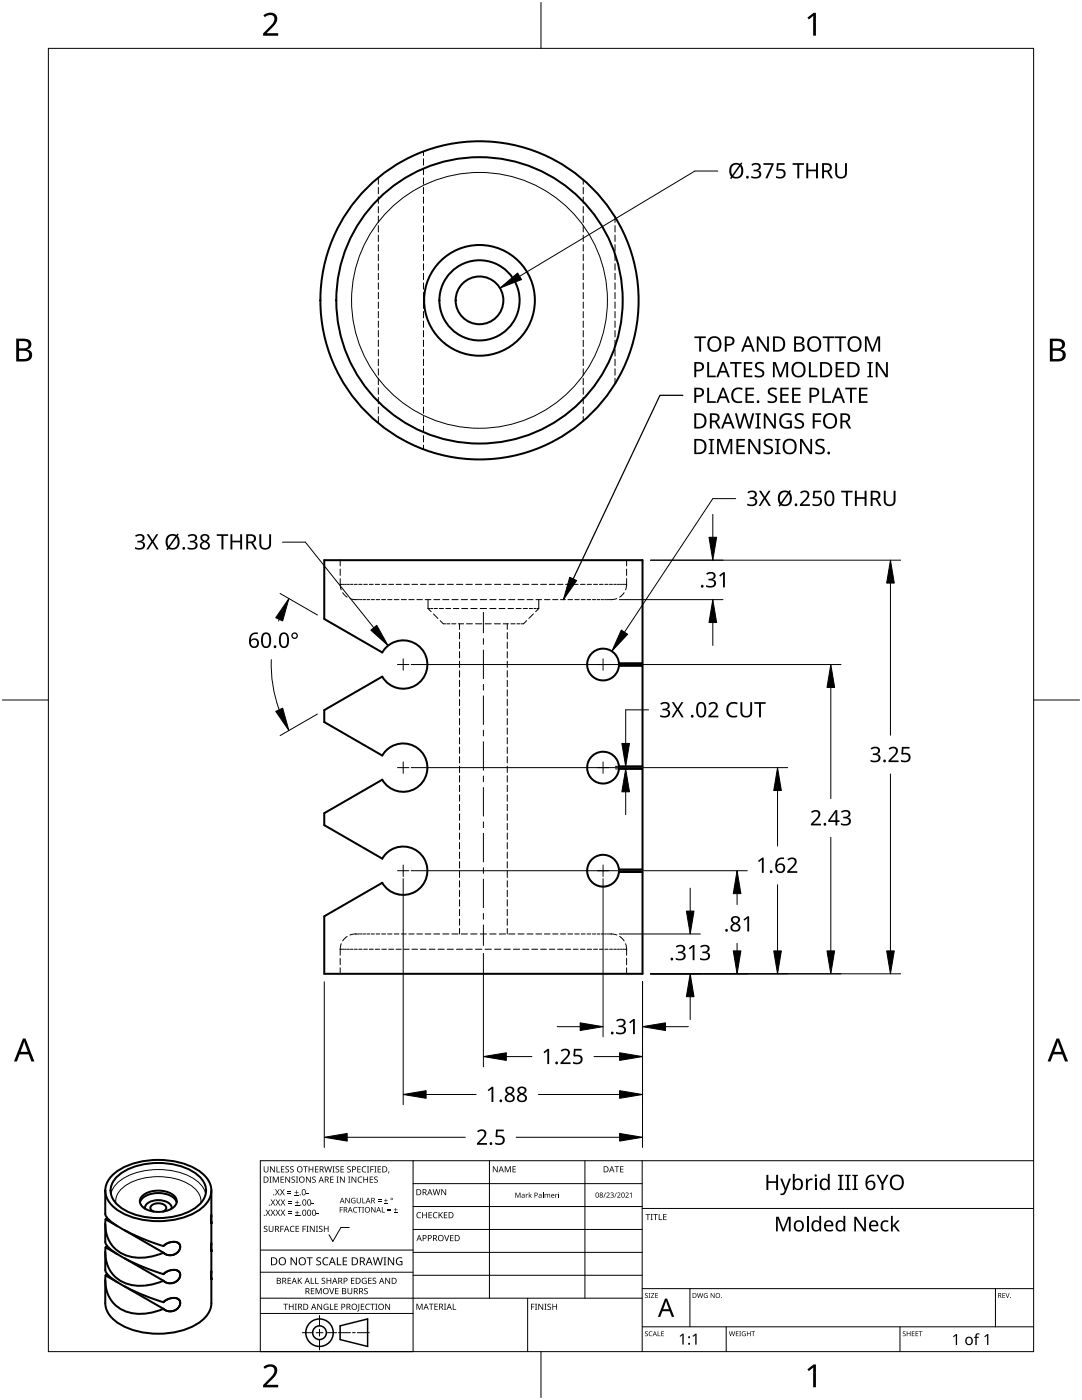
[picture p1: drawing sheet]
<svg xmlns="http://www.w3.org/2000/svg" width="216mm" height="279mm" viewBox="0 0 216 279" stroke-linecap="round" stroke-linejoin="round" font-family="sans-serif">
<g fill="none" stroke="#000" stroke-width=".2">
<path d="M75.5 35.4v1.4M75.5 37.4v1.3M75.5 39.3v1.3M84.5 30.2v.9M84.5 31.7v1.3M84.5 33.6v1.3M84.5 35.5v1.3M84.5 37.4v1.3M84.5 39.3v1.3M116.4 35.9v.9M116.4 37.4v1.3M116.4 39.3v1.3"/>
<path d="M75.5 41.2v1.3M75.5 43.1v1.3M75.5 45v1.3M75.5 46.9v1.3M75.5 48.8v1.3M75.5 50.7v1.3M75.5 52.6v1.3M75.5 54.5v1.3M75.5 56.5v1.2M75.5 58.4v1.2M84.5 41.2v1.3M84.5 43.1v1.3"/>
<path d="M84.5 45v1.3M84.5 46.9v1.3M84.5 48.8v1.3M84.5 50.7v1.3M84.5 52.6v1.3M84.5 54.5v1.3M84.5 56.5v1.2M84.5 58.4v1.2M116.4 41.2v1.3M116.4 43.1v1.3M116.4 45v1.3M116.4 46.9v1.3"/>
<path d="M116.4 48.8v1.3M116.4 50.7v1.3M116.4 52.6v1.3M116.4 54.5v1.3M116.4 56.5v1.2M116.4 58.4v1.2M122.7 43.3v1.1M122.7 45v1.3M122.7 46.9v1.3M122.7 48.8v1.3M122.7 50.7v1.3M122.7 52.6v1.3"/>
<path d="M122.7 54.5v1.3M122.7 56.5v1.2M122.7 58.4v1.2M75.5 60.3v1.2M75.5 62.2v1.2M75.5 64.1v1.2M75.5 66v1.2M75.5 67.9v1.3M75.5 69.8v1.3M75.5 71.7v1.3M75.5 73.6v1.3M75.5 75.5v1.3"/>
<path d="M75.5 77.4v1.3M75.5 79.3v1.3M84.5 60.3v1.2M84.5 62.2v1.2M84.5 64.1v1.2M84.5 66v1.2M84.5 67.9v1.3M84.5 69.8v1.3M84.5 71.7v1.3M84.5 73.6v1.3M84.5 75.5v1.3M84.5 77.4v1.3"/>
<path d="M84.5 79.3v1.3M116.4 60.3v1.2M116.4 62.2v1.2M116.4 64.1v1.2M116.4 66v1.2M116.4 67.9v1.3M116.4 69.8v1.3M116.4 71.7v1.3M116.4 73.6v1.3M116.4 75.5v1.3M116.4 77.4v1.3M116.4 79.3v1.3"/>
<path d="M122.7 60.3v1.2M122.7 62.2v1.2M122.7 64.1v1.2M122.7 66v1.2M122.7 67.9v1.3M122.7 69.8v1.3M122.7 71.7v1.3M122.7 73.6v1.3M122.7 75.5v1.1M75.5 81.2v1.3M75.5 83.1v1.4M84.5 81.2v1.3"/>
<path d="M84.5 83.1v1.3M84.5 85v1.3M84.5 86.9v1.3M84.5 88.8v.9M116.4 81.2v1.3M116.4 83.1v.9M67.9 115.5v1.4l.2 .8M67.9 111.8v1.1M67.9 113.6v1.2M68.4 118.3l.9 .9M69.8 119.5l1.3 .2M71.1 119.7h.2"/>
<path d="M71.5 119.7h.2M71.9 119.7h.4M72.5 119.7h.5M73.2 119.7h.6M74.1 119.7h.6M75 119.7h.8M76.1 119.7h.8M77.4 119.7h.8M78.7 119.7h.9M80.1 119.7h1M81.6 119.7h1M83.2 119.7h1.1"/>
<path d="M84.8 119.7h1.2M85.4 119.7v1.7M86.6 119.7h1.1M88.3 119.7h1.3M90.2 119.7h1.2M92 119.7h1.3M93.9 119.7h1.3M95.8 119.7h1.3M97.7 119.7h1.3M99.6 119.7h1.3M101.5 119.7h1.2M103.4 119.7h1.2"/>
<path d="M105.2 119.7h1.2M106.9 119.7h1.2M107.5 119.7v1.7M108.6 119.7h1.1M110.3 119.7h1M111.8 119.7h1M113.3 119.7h.9M114.7 119.7h.9M116 119.7h.8M117.2 119.7h.7M118.2 119.7h.6M119.1 119.7h.6"/>
<path d="M120 119.7h.4M120.6 119.7h.4M121.2 119.7h.3M121.6 119.7h.2M123.1 119.5l-1.3 .2M124.5 118.3l-.9 .9M125 115.5v1.4l-.2 .8M125 111.8v1.1M125 113.6v1.2M85.4 121.4l.6 .7M85.4 121.4h.1M85.5 121.4h.2"/>
<path d="M85.9 121.4h.5M86.5 122.5l.9 .9M86.7 121.4h.6M87.7 121.4h.8M87.8 123.9l.7 .6M88.6 124.5h.3M88.9 121.4h1M89.2 124.5h.6M90.1 124.5h.9M90.5 121.4h1.1M91.5 124.5h1M91.7 124.5v1.1"/>
<path d="M91.7 126.2v1.3M91.7 128.1v1.3M91.7 130v1.3M91.7 132v1.2M91.7 133.9v1.2M91.7 135.8v1.2M91.7 137.7v1.2M91.7 139.6v1.2M92.1 121.4h1.2M93.1 124.5h1.2M93.9 121.4h1.3M94.9 124.5h1.2"/>
<path d="M95.8 121.4h1.3M96.8 124.5h1.2M97.7 121.4h1.3M98.7 124.5h1.1M99.6 121.4h1.2M100.4 124.5h1.1M101.2 124.5v1.1M101.2 126.2v1.3M101.2 128.1v1.3M101.2 130v1.3M101.2 132v1.2M101.2 133.9v1.2"/>
<path d="M101.2 135.8v1.2M101.2 137.7v1.2M101.2 139.6v1.2M101.4 121.4h1.1M101.9 124.5h.9M103 121.4h1M103.2 124.5h.6M104 124.5h.3M104.4 121.4h.8M105.1 123.9l-.7 .6M105.6 121.4h.7M106.4 122.5l-.9 .9"/>
<path d="M106.5 121.4h.5M107.2 121.4h.2M107.5 121.4h.1M107.5 121.4l-.6 .7M91.7 141.5v1.2M91.7 143.4v1.3M91.7 145.3v1.3M91.7 147.2v1.3M91.7 149.1v1.3M91.7 151v1.3M91.7 152.9v1.3M91.7 154.8v1.3"/>
<path d="M91.7 156.7v1.3M91.7 158.6v1.3M101.2 141.5v1.2M101.2 143.4v1.3M101.2 145.3v1.3M101.2 147.2v1.3M101.2 149.1v1.3M101.2 151v1.3M101.2 152.9v1.3M101.2 154.8v1.3M101.2 156.7v1.3M101.2 158.6v1.3"/>
<path d="M91.7 160.5v1.3M91.7 162.4v1.3M91.7 164.3v1.3M91.7 166.2v1.3M91.7 168.1v1.3M91.7 170.1v1.2M91.7 172v1.2M91.7 173.9v1.2M91.7 175.8v1.2M91.7 177.7v1.2M91.7 179.6v1.2M101.2 160.5v1.3"/>
<path d="M101.2 162.4v1.3M101.2 164.3v1.3M101.2 166.2v1.3M101.2 168.1v1.3M101.2 170.1v1.2M101.2 172v1.2M101.2 173.9v1.2M101.2 175.8v1.2M101.2 177.7v1.2M101.2 179.6v1.2M67.9 191.3v1.2M67.9 193.2v1.1"/>
<path d="M68.1 188.3l-.2 .9v1.4M69.3 186.9l-.9 .9M71.1 186.4l-1.3 .2M71.1 186.4h.2M71.5 186.4h.2M71.9 186.4h.4M72.5 186.4h.5M73.2 186.4h.6M74.1 186.4h.6M75 186.4h.8M76.1 186.4h.8M77.4 186.4h.8"/>
<path d="M78.7 186.4h.9M80.1 186.4h1M81.6 186.4h1M83.2 186.4h1.1M84.8 186.4h1.2M86.6 186.4h1.1M88.3 186.4h1.3M90.2 186.4h1.2M91.7 181.5v1.3M91.7 183.4v1.3M91.7 185.3v1.1M92 186.4h1.3"/>
<path d="M93.9 186.4h1.3M95.8 186.4h1.3M97.7 186.4h1.3M99.6 186.4h1.3M101.2 181.5v1.3M101.2 183.4v1.3M101.2 185.3v1.1M101.5 186.4h1.2M103.4 186.4h1.2M105.2 186.4h1.2M106.9 186.4h1.2M108.6 186.4h1.1"/>
<path d="M110.3 186.4h1M111.8 186.4h1M113.3 186.4h.9M114.7 186.4h.9M116 186.4h.8M117.2 186.4h.7M118.2 186.4h.6M119.1 186.4h.6M120 186.4h.4M120.6 186.4h.4M121.2 186.4h.3M121.6 186.4h.2"/>
<path d="M121.8 186.4l1.3 .2M123.6 186.9l.9 .9M124.8 188.3l.2 .9v1.4M125 191.3v1.2M125 193.2v1.1"/>
</g>
<g fill="none" stroke="#000" stroke-width=".2">
<path d="M67.9 116.6h.1M68.1 116.6h.1M68.4 116.6h.2M68.8 116.6h.3M69.3 116.6h.4M69.9 116.6h.5M70.7 116.6h.6M71.6 116.6h.6M72.6 116.6h.7M73.7 116.6h.8M74.9 116.6h.8M76.2 116.6h.9"/>
<path d="M77.6 116.6h.9M79 116.6h1.1M80.6 116.6h1.1M82.2 116.6h1.1M83.9 116.6h1.1M85.6 116.6h1.2M87.4 116.6h1.2M89.2 116.6h1.3M91.1 116.6h1.2M93 116.6h1.2M94.9 116.6h1.2M96.8 116.6h1.2"/>
<path d="M98.7 116.6h1.2M100.6 116.6h1.2M102.4 116.6h1.3M104.3 116.6h1.2M106.1 116.6h1.2M107.9 116.6h1.1M109.6 116.6h1.1M111.3 116.6h1M112.9 116.6h1M114.4 116.6h.9M115.8 116.6h.9M117.2 116.6h.8"/>
<path d="M118.4 116.6h.8M119.6 116.6h.7M120.7 116.6h.6M121.6 116.6h.6M122.5 116.6h.5M123.2 116.6h.4M123.8 116.6h.4M124.3 116.6h.3M124.7 116.6h.1M124.9 116.6h.1M67.9 189.4h.1M68.1 189.4h.1"/>
<path d="M68.4 189.4h.2M68.8 189.4h.3M69.3 189.4h.4M69.9 189.4h.5M70.7 189.4h.6M71.6 189.4h.6M72.6 189.4h.7M73.7 189.4h.8M74.9 189.4h.8M76.2 189.4h.9M77.6 189.4h.9M79 189.4h1.1"/>
<path d="M80.6 189.4h1.1M82.2 189.4h1.1M83.9 189.4h1.1M85.6 189.4h1.2M87.4 189.4h1.2M89.2 189.4h1.3M91.1 189.4h1.2M93 189.4h1.2M94.9 189.4h1.2M96.8 189.4h1.2M98.7 189.4h1.2M100.6 189.4h1.2"/>
<path d="M102.4 189.4h1.3M104.3 189.4h1.2M106.1 189.4h1.2M107.9 189.4h1.1M109.6 189.4h1.1M111.3 189.4h1M112.9 189.4h1M114.4 189.4h.9M115.8 189.4h.9M117.2 189.4h.8M118.4 189.4h.8M119.6 189.4h.7"/>
<path d="M120.7 189.4h.6M121.6 189.4h.6M122.5 189.4h.5M123.2 189.4h.4M123.8 189.4h.4M124.3 189.4h.3M124.7 189.4h.1M124.9 189.4h.1"/>
</g>
<g fill="none" stroke="#000" stroke-width=".4">
<path d="M64.7 111.8h63.5v20.6h-4.7a3.2 3.2 0 0 0-4.8-2.5 3.2 3.2 0 0 0 0 5.4 3.2 3.2 0 0 0 4.8-2.4h4.7v20h-4.7a3.2 3.2 0 0 0-4.8-2.4 3.2 3.2 0 0 0 0 5.4 3.2 3.2 0 0 0 4.8-2.4h4.7v20h-4.7a3.2 3.2 0 0 0-4.8-2.4 3.2 3.2 0 0 0 0 5.4 3.2 3.2 0 0 0 4.8-2.5h4.7v20.3h-63.5v-11.4l11.6-6.7a4.8 4.8 0 0 0 7.3 1.3 4.8 4.8 0 0 0 0-7.4 4.8 4.8 0 0 0-7.3 1.3l-11.6-6.7v-2.4l11.6-6.7a4.8 4.8 0 0 0 7.3 1.3 4.8 4.8 0 0 0 0-7.4 4.8 4.8 0 0 0-7.3 1.3l-11.6-6.7v-2.4l11.6-6.7a4.8 4.8 0 0 0 7.3 1.3 4.8 4.8 0 0 0 0-7.4 4.8 4.8 0 0 0-7.3 1.3l-11.6-6.7zM21 237.6v4.7a3.1 3.1 0 0 0 1.6 1.8 36.2 36.2 0 0 0 10.1 4.5l1-.6M22.5 234.5a13.8 13.8 0 0 1 10.5-3 11.5 11.5 0 0 1 8.3 3.7 4.2 4.2 0 0 1-1.3 6.1 16 16 0 0 1-16.8 0 4.2 4.2 0 0 1-.7-6.8zM23.6 234.6a14.1 14.1 0 0 1 13.2-1.6 6.3 6.3 0 0 1 4.2 3.8 4.2 4.2 0 0 1-2.2 4.4 14.6 14.6 0 0 1-14.4 0 4 4 0 0 1-1.9-5.2zM27.9 240a3.1 3.1 0 0 1 2.9-1.9 4.6 4.6 0 0 1 4.3 1.4l.2 .5M28.3 238.8a5.2 5.2 0 0 1 6.6 0 1.63 1.63 0 0 1-1 2.6 5.3 5.3 0 0 1-5.6-.7 1.35 1.35 0 0 1 0-1.9zM42.2 237.6v6.4M21 244.3v3.6a3.1 3.1 0 0 0 1.6 1.8 36.2 36.2 0 0 0 10.1 4.5l.5-.4 .8-.3 .8-.1 .7 .2M21 249.9v3.6a3.1 3.1 0 0 0 1.6 1.8 36.2 36.2 0 0 0 10.1 4.5l.5-.4 .8-.3 .8-.1 .7 .2M21.2 249h.1M21.2 243.4h.1M21.4 254.2l-.2 .4"/>
<path d="M21.4 248.6l-.2 .4M21.4 243l-.2 .4M23.4 255.9l-2.3-1.4a6.6 6.6 0 0 0 7.3 7.7 12.4 12.4 0 0 0 4.2-1M23.4 244.7l-2.3-1.4a6.6 6.6 0 0 0 7.3 7.7 12.4 12.4 0 0 0 4.2-1M23.4 250.3l-2.3-1.4a6.6 6.6 0 0 0 7.3 7.7 12.4 12.4 0 0 0 4.2-1M24.9 251.1l7.7 4.5M24.9 256.7l7.7 4.5M24.9 245.5l7.7 4.5M28.9 241.2v-.1a1.83 1.83 0 0 1 2-1.5 3.2 3.2 0 0 1 3.3 1v.6M32.5 241.8a.75 .75 0 0 0 .7-.7 .75 .75 0 0 0-.7-.8 2.16 2.16 0 0 0-2.4 .5 .74 .74 0 0 0 .6 1M33.7 248l1-.2 .8 .2M33.7 248h.1"/>
<path d="M35.5 248h.1M35.5 253.6h.1M35.5 259.2h.1M35.5 248a1.46 1.46 0 0 1 .3 1.6 1.46 1.46 0 0 1-1.4 .9h-.9l-.9-.5M35.5 253.6a1.46 1.46 0 0 1 .3 1.6 1.46 1.46 0 0 1-1.4 .9h-.9l-.9-.5M35.5 259.2a1.46 1.46 0 0 1 .3 1.6 1.46 1.46 0 0 1-1.4 .9h-.9l-.9-.5M42.1 254.9v.1M42.1 249.3h.1M42.1 254.9h.1M42.1 254.9l.1 .1M42.1 255.1l.1 .1M42.1 249.5l.1 .1"/>
<path d="M42.2 249.3v.2M42.2 255.2v.1M42.2 249.6v.1M42.2 244v.1M42.2 255.3h.1M42.2 249.7h.1M42.2 244.1h.1M42.2 255v.1M42.2 255.1v.1M42.2 249.5v.1M42.2 249.6h.1M42.2 253.7h.1"/>
<path d="M42.2 253.7l-.1 1.2M42.2 244l-.1 5.3M42.2 255.2v4.9a5.3 5.3 0 0 1-3.1 4.3 16.2 16.2 0 0 1-15.9-.6 4.9 4.9 0 0 1-2.2-3.7v-4.6M42.2 249.6v4.1M42.2 255.2h.1M42.2 244h.1"/>
<circle cx="95.7" cy="59.9" r="4.8"/>
<circle cx="95.7" cy="59.9" r="8"/>
<circle cx="95.7" cy="59.9" r="11.1"/>
<circle cx="95.7" cy="59.9" r="28.6"/>
<circle cx="95.7" cy="59.9" r="31.8"/>
</g>
<g fill="none" stroke="#000" stroke-width=".2">
<path d="M41 238.3a5.8 5.8 0 0 0-3.6-3.7 14.6 14.6 0 0 0-13.4 1 4.6 4.6 0 0 0-1.9 2.7M40.1 240.1v-.2a3.8 3.8 0 0 0-2.1-3.4 13 13 0 0 0-12.8 0 3.8 3.8 0 0 0-2.1 3.6"/>
<circle cx="95.7" cy="59.9" r="25.5"/>
</g>
<path d="M9.7 9.7h196.5v260h-196.5z" fill="none" stroke="#000" stroke-width=".2"/>
<path d="M107.9 .5v9.2M.5 139.7h9.2M206.2 139.7h9.2M107.9 269.7v9.2" fill="none" stroke="#000" stroke-width=".2"/>
<g fill="#000">
<path d="M52.6 3.1a1.64 1.64 0 0 1 2.7 .4 2.52 2.52 0 0 1-1.1 2.2l-1 .9h2.3v.5h-3v-.4l1.2-1.2a1.95 1.95 0 0 0 .9-2.2 1.23 1.23 0 0 0-1.7 .1zM161.1 3.5l1.2-.9h.5v4.5h-.5v-4l-.9 .8zM52.6 272.8a1.64 1.64 0 0 1 2.7 .4 2.52 2.52 0 0 1-1.1 2.2l-1 1h2.3v.5h-3v-.5l1.2-1.2a1.95 1.95 0 0 0 .9-2.1 1.23 1.23 0 0 0-1.7 .1zM161.1 273.3l1.2-1h.5v4.6h-.5v-4l-.9 .7z"/>
<path d="M3.2 67.6h1.3a1.28 1.28 0 0 1 1.7 1.3 1.04 1.04 0 0 1-.8 .9 1.23 1.23 0 0 1 1 1.4 1.23 1.23 0 0 1-1.6 .9h-1.6zM3.8 70v1.7h.9a.86 .86 0 0 0 1.1-.9 .86 .86 0 0 0-1.1-.8zM3.8 68.1v1.4h.8a.78 .78 0 0 0 1.1-.8 .78 .78 0 0 0-1.1-.6z"/>
<path d="M209.5 67.6h1.3a1.28 1.28 0 0 1 1.7 1.3 1.04 1.04 0 0 1-.9 .9 1.23 1.23 0 0 1 1 1.4 1.23 1.23 0 0 1-1.5 .9h-1.6zM210.1 70v1.7h.9a.86 .86 0 0 0 1.1-.9 .86 .86 0 0 0-1.2-.8zM210.1 68.1v1.4h.8a.78 .78 0 0 0 1-.8 .78 .78 0 0 0-1.1-.6z"/>
<path d="M4.6 207.3h.5l1.8 4.5h-.6l-.6-1.4h-1.8l-.5 1.4h-.6zM4.8 207.9l-.7 2h1.4z"/>
<path d="M210.8 207.3h.5l1.8 4.5h-.6l-.5-1.4h-1.8l-.6 1.4h-.6zM211.1 207.9l-.7 2h1.4z"/>
</g>
<g fill="none" stroke="#000" stroke-width=".2">
<path d="M82.4 231.6v38.1h-30.5v-38.1h154.3M82.4 236.2h45.7M97.7 231.6v27.5M116.7 231.6v27.5M128.1 231.6v38.1M51.9 259.1h76.2M51.9 253.9h30.5M51.9 249.5h30.5M69.7 245h-1.7l-1.6 2.8-.7-1.4M82.4 240.8h45.7M82.4 245.4h45.7M82.4 249.9h45.7"/>
<path d="M82.4 254.5h45.7M105.3 259.1v10.6M128.1 257.2h78.1M128.1 241.2h78.1M137.7 257.2v7.6M198.6 257.2v7.6M51.9 262.1h30.5M60.3 266h2.1M63.1 266h1.3M63.8 262.5v2.1M63.8 265.3v1.4M63.8 267.3v2.1"/>
<path d="M65.1 266h2.1M67.5 266h2.4M70.3 266h.6M71.3 266h2.4M128.1 264.8h78.1M144.9 264.8v4.9M179.6 264.8v4.9"/>
</g>
<g fill="#000">
<path d="M52.6 232.8h.2v.8a.32 .32 0 0 0 .3 .3 .32 .32 0 0 0 .3-.3v-.8h.2v.8a.47 .47 0 0 1-.5 .4 .47 .47 0 0 1-.5-.5zM53.8 234.8h.4l-.1 .1v1l.1 .1h-.4l.1-.1v-1zM53.9 232.8h.2l.6 1v-1h.1v1.2h-.1l-.7-1v1h-.1zM54.4 234.8h.3l.3 1 .4-1h.2v1.2h-.1v-1l-.4 1h-.1l-.4-1v1h-.2zM55.2 232.8h.1v1h.6v.2h-.7zM54.9 237.3h.1l.3 .5 .3-.5h.2l-.4 .6 .4 .7h-.1l-.4-.6-.3 .6h-.1l.4-.7zM56 234.8h.7v.1h-.6v.4h.5v.2h-.5v.4h.6v.1h-.7zM56.1 232.8h.6v.1h-.5v.4h.5v.1h-.5v.4h.5v.2h-.6zM55.9 237.3h.1l.3 .5 .3-.5h.2l-.4 .6 .4 .7h-.1l-.4-.6-.3 .6h-.2l.5-.7zM57.4 238.1h.8v.1h-.8zM57.4 237.7h.8v.1h-.8zM57.5 239.8h.8v.1h-.8z"/>
<path d="M57 232.9l.4-.1h.3l-.1 .1a.25 .25 0 0 0-.4-.1 .25 .25 0 0 0 0 .4 .4 .4 0 0 1 .5 .3 .4 .4 0 0 1-.3 .5 .4 .4 0 0 1-.5-.2h.2a.27 .27 0 0 0 .4-.1 .27 .27 0 0 0-.3-.3l-.2-.2zM56.9 234.8h.2l.6 1v-1h.2v1.2h-.2l-.6-1v1h-.2zM57.9 232.9l.5-.1h.2v.1a.25 .25 0 0 0-.4-.1 .25 .25 0 0 0 0 .4 .4 .4 0 0 1 .4 .3 .4 .4 0 0 1-.2 .5 .4 .4 0 0 1-.5-.2h.1a.27 .27 0 0 0 .5-.1 .27 .27 0 0 0-.4-.3l-.2-.2zM58.8 238.4h.8v.2h-.8zM58.2 234.9l.4-.1 .3 .1-.1 .1a.25 .25 0 0 0-.4-.1 .25 .25 0 0 0 0 .4 .4 .4 0 0 1 .5 .3 .4 .4 0 0 1-.3 .5 .4 .4 0 0 1-.5-.3l.2 .1a.27 .27 0 0 0 .4-.2 .27 .27 0 0 0-.3-.3l-.2-.2zM59.1 237.5h.1v.4h.4v.1h-.4v.4h-.1v-.4h-.3v-.1h.3zM59.2 239.6h.2v.3h.3v.2h-.3v.3h-.2v-.3h-.3v-.2h.3zM59 234.8h.5l-.2 .1v1l.2 .1h-.5l.2-.1v-1zM60.5 232.8h.9v.1h-.4v1.1h-.1v-1.1h-.4zM61.2 238h.4v.2h-.4zM61.1 234.8h.1l.7 1v-1h.1v1.2h-.2l-.6-1v1h-.1zM61.6 232.8h.1v.5h.7v-.5h.1v1.2h-.1v-.6h-.7v.6h-.1z"/>
<path d="M62.3 234.9l.5-.1 .2 .1v.1a.25 .25 0 0 0-.4-.1 .25 .25 0 0 0 0 .4 .4 .4 0 0 1 .4 .3 .4 .4 0 0 1-.2 .5 .4 .4 0 0 1-.5-.3l.1 .1a.27 .27 0 0 0 .5-.2 .27 .27 0 0 0-.4-.3l-.2-.2zM62.9 232.8h.6v.1h-.5v.4h.5v.1h-.5v.4h.5v.2h-.6zM64.7 232.8h.2l.2 1 .3-1h.2l.2 1 .3-1h.1l-.3 1.2h-.1l-.3-1.1-.3 1.1h-.2zM65.9 234.8h.6v.1h-.5v.4h.5v.2h-.5v.4h.5v.1h-.6zM66.3 232.8h.5l-.2 .1v1l.2 .1h-.5l.2-.1v-1zM67.2 234.8h.4l-.1 .1v1l.1 .1h-.4l.1-.1v-1zM67 232.9l.4-.1h.3l-.1 .1a.25 .25 0 0 0-.4-.1 .25 .25 0 0 0 0 .4 .4 .4 0 0 1 .5 .3 .4 .4 0 0 1-.3 .5 .4 .4 0 0 1-.5-.2h.2a.27 .27 0 0 0 .4-.1 .27 .27 0 0 0-.3-.3l-.2-.2zM67.9 232.8h.7v.1h-.5v.4h.5v.1h-.5v.4h.5v.2h-.7zM67.8 234.8h.2l.7 1-.1-1h.2v1.2h-.2l-.6-1v1h-.2zM69.5 234.8h.4l-.1 .1v1l.1 .1h-.4l.1-.1v-1zM69.3 232.9l.4-.1h.3l-.1 .1a.25 .25 0 0 0-.3-.1 .25 .25 0 0 0 0 .4 .4 .4 0 0 1 .4 .3 .4 .4 0 0 1-.3 .5 .4 .4 0 0 1-.4-.2h.1a.27 .27 0 0 0 .5-.1 .27 .27 0 0 0-.4-.3l-.2-.2zM70.2 239.2l.5-.2 .2 .1v.1a.45 .45 0 0 0-.7 .4 .45 .45 0 0 0 .6 .4v-.3h-.2v-.1h.3v.5a.6 .6 0 0 1-.8-.1 .6 .6 0 0 1 .1-.8z"/>
<path d="M70.1 234.8h.2l.7 1v-1h.1v1.2h-.2l-.6-1v1h-.2zM71.5 235l.5-.2 .3 .1-.1 .1a.49 .49 0 0 0-.7 .4 .49 .49 0 0 0 .7 .5 .52 .52 0 0 1-.6 0 .52 .52 0 0 1-.2-.6zM71.3 232.8h.7v.1h-.6v.4h.5v.1h-.5v.4h.6v.2h-.7zM71.2 239.1h.1v.7a.28 .28 0 0 0 .3 .2 .28 .28 0 0 0 .3-.2v-.7h.1v.7a.42 .42 0 0 1-.4 .4 .42 .42 0 0 1-.4-.4zM72.3 232.9l.5-.2 .3 .1-.1 .1a.49 .49 0 0 0-.7 .5 .49 .49 0 0 0 .8 .4 .52 .52 0 0 1-.7 .1 .52 .52 0 0 1-.2-.6zM72.5 234.8h.2v.5h.6v-.5h.1v1.2h-.1v-.5h-.6v.5h-.2zM73.2 232.8h.5l-.2 .1v1l.2 .1h-.5l.2-.1v-1zM73.9 232.8h.7v.1h-.6v.4h.5v.2h-.5v.5h-.1zM73.8 234.8h.6v.1h-.5v.4h.5v.2h-.5v.4h.5v.1h-.6zM74.7 232.8h.4l-.1 .1v1l.1 .1h-.4l.1-.1v-1zM75.4 239.7h.7v.1h-.7zM75.4 239.4h.7v.1h-.7z"/>
<path d="M74.7 234.9l.4-.1 .3 .1-.1 .1a.25 .25 0 0 0-.4-.1 .25 .25 0 0 0 0 .4 .4 .4 0 0 1 .5 .3 .4 .4 0 0 1-.3 .5 .4 .4 0 0 1-.5-.3l.2 .1a.27 .27 0 0 0 .4-.2 .27 .27 0 0 0-.3-.3l-.2-.2zM75.4 232.8h.6v.1h-.5v.4h.5v.1h-.5v.4h.5v.2h-.6zM76.9 239.2h.2v.3h.3v.2h-.3v.3h-.2v-.3h-.3v-.2h.3zM77.5 233.8h.2l-.3 .4zM86.3 237.3h.2l.2 1.1 .3-1.1h.2l.3 1.1 .2-1.1h.2l-.3 1.2h-.2l-.3-1-.3 1h-.1zM88.1 237.3h.1l.7 1v-1h.1v1.2h-.2l-.6-1v1h-.1zM98.3 232.8h.2l.7 1v-1h.1v1.2h-.2l-.6-1v1h-.2zM100.7 232.8h.2l.4 .9 .4-.9h.2v1.2h-.1v-1.1l-.4 1.1h-.1l-.4-1.1v1.1h-.2zM102.3 232.8h.6v.1h-.5v.4h.5v.1h-.5v.4h.5v.2h-.6zM102.8 238h.2l.3 .9 .4-.9h.2v1h-.2v-.9l-.4 .9-.3-.9v.9h-.2zM104.9 238.3l.1 .1 .4-.1-.3 .2-.1 .5h-.1zM105.5 238h.1v.6l.5-.3-.3 .3 .3 .4-.4-.3-.1 .3h-.1z"/>
<path d="M108.3 238h.1v1h-.1zM108.7 238.3l.6 .1a.28 .28 0 0 1 .3-.1 .28 .28 0 0 1 .2 .2v.5h-.1v-.5a.19 .19 0 0 0-.3-.1 .19 .19 0 0 0-.1 .2v.4h-.1v-.5a.19 .19 0 0 0-.3-.1 .19 .19 0 0 0-.1 .2v.4h-.1zM110.8 238.3l.1 .1 .4-.1-.3 .2-.1 .5h-.1zM111.4 238.3h.1v.7h-.1zM120.8 238h.1l-.4 1h-.1zM121 238.1a.37 .37 0 0 1 .6 0 .37 .37 0 0 1-.2 .6l-.3 .2h.6v.1h-.7l.3-.4a.27 .27 0 0 0 .2-.3 .27 .27 0 0 0-.3-.2zM121.8 238.1a.32 .32 0 0 1 .5-.1 .32 .32 0 0 1 0 .5h-.1a.32 .32 0 0 1 .2 .4 .32 .32 0 0 1-.5 .1l-.1-.1a.26 .26 0 0 0 .4 .1 .26 .26 0 0 0 0-.4l-.2-.2a.23 .23 0 0 0 .3 0 .23 .23 0 0 0-.1-.4 .23 .23 0 0 0-.3 .2zM122.9 238h.2l-.4 1h-.1zM122.6 232.8h.9v.1h-.3v1.1h-.2v-1.1h-.4zM123.2 238.1a.37 .37 0 0 1 .6 0 .37 .37 0 0 1-.3 .6l-.2 .2h.5v.1h-.6l.2-.4a.27 .27 0 0 0 .3-.3 .27 .27 0 0 0-.4-.2zM123.7 232.8h.7v.1h-.5v.4h.5v.1h-.5v.4h.5v.2h-.7zM124.8 238.1a.37 .37 0 0 1 .6 0 .37 .37 0 0 1-.2 .6l-.3 .2h.6v.1h-.7l.3-.4a.27 .27 0 0 0 .2-.3 .27 .27 0 0 0-.3-.2z"/>
<path d="M125.7 238.2l.3-.2v1h-.1v-.9l-.2 .2zM52.7 244.8l.4-.2 .3 .1-.1 .1a.25 .25 0 0 0-.4-.1 .25 .25 0 0 0 0 .4 .4 .4 0 0 1 .5 .3 .4 .4 0 0 1-.3 .5 .4 .4 0 0 1-.5-.2h.2a.27 .27 0 0 0 .4-.1 .27 .27 0 0 0-.3-.3l-.2-.2zM53 241.4h.2l.3 .5 .3-.5h.1l-.4 .6 .4 .6h-.1l-.3-.5-.4 .5h-.1l.4-.6zM53.6 244.6h.2v.8a.32 .32 0 0 0 .3 .3 .32 .32 0 0 0 .3-.3v-.8h.2v.8a.47 .47 0 0 1-.5 .5 .47 .47 0 0 1-.5-.5zM54 241.4h.2l.3 .5 .3-.5h.1l-.4 .6 .4 .6h-.1l-.4-.5-.3 .5h-.1l.4-.6zM54 239.4h.2l.3 .5 .3-.5h.1l-.4 .6 .5 .6h-.2l-.3-.5-.4 .5h-.1l.4-.6zM55 241.4h.2l.2 .5 .3-.5h.2l-.4 .6 .4 .6h-.1l-.4-.5-.3 .5h-.1l.4-.6zM55 239.4h.2l.3 .5 .3-.5h.1l-.4 .6 .4 .6h-.1l-.3-.5-.4 .5h-.1l.4-.6zM55.9 244.6h.7v.2h-.5v.4h.5v.1h-.5v.6h-.2zM56 241.4h.1l.3 .5 .3-.5h.2l-.4 .6 .4 .6h-.1l-.4-.5-.3 .5h-.1l.4-.6zM56 239.4h.2l.3 .5 .3-.5h.1l-.4 .6 .4 .6h-.1l-.4-.5-.3 .5h-.1l.4-.6zM57.5 242.2h.8v.1h-.8z"/>
<path d="M57.5 241.8h.8v.1h-.8zM57.5 240.1h.8v.1h-.8zM57.4 255h.7v.1h-.6v.4h.5v.2h-.5v.4h.6v.1h-.7zM58 244.8l.4-.2 .4 .1-.1 .1a.49 .49 0 0 0-.7 .5 .49 .49 0 0 0 .7 .4 .52 .52 0 0 1-.6 .1 .52 .52 0 0 1-.3-.6zM58.9 242.5h.8v.1h-.8zM58.9 240.5h.8v.1h-.8zM58 250.9h.2l.9 1.3v-1.3h.1v1.6h-.2l-.8-1.3v1.3h-.2zM59.2 241.6h.1v.4h.4v.1h-.4v.3h-.1v-.3h-.3v-.1h.3zM59 244.6h.7v.2h-.6v.4h.5v.1h-.5v.4h.6v.2h-.7zM59.4 255h.2v.6l.5-.6h.2l-.5 .5 .5 .7h-.2l-.4-.6-.1 .6h-.2zM60.4 244.6h.6v.2h-.5v.4h.5v.1h-.5v.6h-.1zM61.2 244.6h.4l-.2 .2v.9l.2 .2h-.4l.1-.2v-.9z"/>
<path d="M61.2 250.9h1.2v.2h-.5v1.4h-.2v-1.4h-.5zM62 255h.2v1.1h.5v.1h-.7zM62.2 240.1h.5v.1h-.5zM62 257.1h.7v.1h-.5v.4h.5v.1h-.5v.4h.5v.2h-.7zM61.8 244.6h.2l.7 1.1-.1-1.1h.2v1.3h-.2l-.6-1v1h-.2zM62.9 255h.1v1.1h.6v.1h-.7zM63.2 242.1h.4v.2h-.4zM63 244.6h.5l-.2 .2v.9l.2 .2h-.5l.2-.2v-.9zM63 257.1h.2l.4 1 .4-1h.2v1.2h-.2v-1.1l-.4 1.1h-.1l-.4-1.1v1.1h-.1zM63.2 251.1l.3-.2 .6 .1-.2 .1a.33 .33 0 0 0-.6 .2 .33 .33 0 0 0 .4 .4 .47 .47 0 0 1 .4 .6 .47 .47 0 0 1-.7 .2h-.3v-.2h.2a.35 .35 0 0 0 .6-.2 .35 .35 0 0 0-.5-.4l-.3-.2zM63.7 244.8l.4-.2 .3 .1-.1 .1a.25 .25 0 0 0-.4-.1 .25 .25 0 0 0 0 .4 .4 .4 0 0 1 .5 .3 .4 .4 0 0 1-.3 .5 .4 .4 0 0 1-.5-.2h.2a.27 .27 0 0 0 .4-.1 .27 .27 0 0 0-.3-.3l-.2-.2zM64.2 255.1l.4-.1 .3 .1-.1 .1a.25 .25 0 0 0-.3-.1 .25 .25 0 0 0 0 .4 .4 .4 0 0 1 .4 .3 .4 .4 0 0 1-.3 .5 .4 .4 0 0 1-.4-.3l.1 .1a.27 .27 0 0 0 .5-.2 .27 .27 0 0 0-.4-.3l-.2-.2z"/>
<path d="M64.5 251.1l.6-.2 .4 .1-.1 .2a.63 .63 0 0 0-.9 .5 .63 .63 0 0 0 1 .6v.2a.83 .83 0 0 1-1.1-.3 .83 .83 0 0 1 .1-1.1zM64.6 244.6h.2v.6h.6v-.6h.2v1.3h-.2v-.6h-.6v.6h-.2zM65.7 257.1h.1l.4 1 .3-1h.2l-.4 1.2h-.2zM65.2 255h.1v.5h.6v-.5h.2v1.2h-.2v-.5h-.6v.5h-.1zM67.2 250.9h.2v1.4h.7v.2h-.9zM66.9 257.1h.6v.1h-.5v.4h.5v.1h-.5v.4h.5v.2h-.6zM67.8 240.9h.6v.1h-.5v.4h.5v.1h-.5v.5h-.1zM68.4 250.9h.9v.2h-.7v.5h.6v.2h-.6v.5h.7v.2h-.9zM68.9 239.1h.2l.6 .9v-.9h.1v1h-.2l-.6-.9v.9h-.1zM69.3 257.1h.2v.7a.32 .32 0 0 0 .3 .4 .32 .32 0 0 0 .3-.4v-.7h.2v.7a.47 .47 0 0 1-.5 .5 .47 .47 0 0 1-.5-.5zM70 255h.7v.1h-.5v.4h.5v.2h-.5v.4h.5v.1h-.7zM70.6 241l.4-.1h.3l-.1 .2a.44 .44 0 0 0-.6 .4 .44 .44 0 0 0 .6 .3 .52 .52 0 0 1-.7 0 .52 .52 0 0 1 .1-.8z"/>
<path d="M71.4 240.9h.8v.1h-.4v1h-.1v-1h-.3zM72.3 239.1h.1v.9h.5v.1h-.6zM72.3 240.9h.3l-.1 .1v.9l.1 .1h-.3l.1-.1v-.9zM72.3 255.2l.5-.2 .4 .1-.1 .1a.5 .5 0 0 0-.8 .4 .5 .5 0 0 0 .7 .5v-.4h-.2v-.1h.4v.6a.66 .66 0 0 1-.9-.1 .66 .66 0 0 1 0-.9zM72.7 257.2l.4-.2 .3 .1-.1 .1a.25 .25 0 0 0-.4-.1 .25 .25 0 0 0 0 .4 .4 .4 0 0 1 .5 .3 .4 .4 0 0 1-.3 .5 .4 .4 0 0 1-.5-.2h.2a.27 .27 0 0 0 .5-.1 .27 .27 0 0 0-.4-.3l-.2-.2zM73.5 255h.6v.1h-.5v.4h.5v.2h-.5v.4h.5v.1h-.6zM74.1 240.9h.1l.6 .9v-.9h.1v1.1h-.1l-.6-.9v.9h-.1zM74.4 255.1l.4-.1 .3 .1-.1 .1a.25 .25 0 0 0-.4-.1 .25 .25 0 0 0 0 .4 .4 .4 0 0 1 .5 .3 .4 .4 0 0 1-.3 .5 .4 .4 0 0 1-.5-.3l.2 .1a.27 .27 0 0 0 .4-.2 .27 .27 0 0 0-.3-.3l-.2-.2zM74.4 250.9h.2l.3 1.4 .4-1.4h.2l.4 1.4 .3-1.4h.2l-.4 1.6h-.2l-.4-1.3-.4 1.3h-.2zM76.2 240.9h.1v1h.5v.1h-.6zM76.6 240h.8v.1h-.8zM76.5 250.9h.6l-.2 .2v1.3l.2 .1h-.6l.2-.1v-1.3z"/>
<path d="M77.3 241.5h.7v.2h-.7zM77.3 241.2h.7v.1h-.7zM76.9 255h.2l.6 1v-1h.1v1.2h-.1l-.7-1v1h-.1zM78.6 241.9h.7v.1h-.7zM77.4 250.9h.2l.9 1.3v-1.3h.1v1.6h-.2l-.8-1.3v1.3h-.2zM78.9 241.1h.1v.3h.3v.1h-.3v.3h-.1v-.3h-.3v-.1h.3zM79.2 251.1l.7-.2 .4 .1-.1 .2a.65 .65 0 0 0-1 .5 .65 .65 0 0 0 .9 .6v-.4h-.3v-.2h.5v.7a.86 .86 0 0 1-1.1-.1 .86 .86 0 0 1 0-1.2zM83.3 242.1l.4-.2 .3 .1v.1a.49 .49 0 0 0-.7 .4 .49 .49 0 0 0 .7 .5 .52 .52 0 0 1-.7 0 .52 .52 0 0 1-.2-.6zM84.2 241.9h.2v.5h.6v-.5h.2v1.2h-.2v-.5h-.6v.5h-.2zM85.5 241.9h.7v.1h-.5v.4h.4v.2h-.4v.4h.5v.1h-.7zM86.5 242.1l.5-.2 .3 .1-.1 .1a.49 .49 0 0 0-.7 .4 .49 .49 0 0 0 .8 .5 .52 .52 0 0 1-.7 0 .52 .52 0 0 1-.2-.6zM87.5 241.9h.2v.6l.5-.6h.2l-.5 .5 .5 .7h-.2l-.4-.6-.1 .6h-.2z"/>
<path d="M88.6 246.5h.2l.3 1 .4-1h.1l-.4 1.2h-.1zM88.6 241.9h.7v.1h-.6v.4h.5v.2h-.5v.4h.6v.1h-.7zM89.8 246.5h.7v.1h-.5v.4h.5v.1h-.5v.5h.5v.1h-.7zM128.7 258.2l.4-.1h.2l-.1 .1a.24 .24 0 0 0-.3 0 .24 .24 0 0 0-.1 .3 .24 .24 0 0 0 .4 .1 .31 .31 0 0 1 0 .4 .31 .31 0 0 1-.5-.1 .24 .24 0 0 0 .3 .1 .24 .24 0 0 0 .1-.3l-.4-.3zM128.8 242.3h.9v.1h-.3v1.1h-.2v-1.1h-.4zM129.4 258.1h.4l-.1 .1v.7l.1 .1h-.4l.1-.1v-.7zM129.8 242.3h.5l-.2 .1v1l.2 .1h-.5l.2-.1v-1zM129.9 258.1h.6l-.5 .8h.6v.1h-.7l.5-.8h-.5zM130.3 242.3h1v.1h-.4v1.1h-.2v-1.1h-.4zM130.7 258.1h.6v.1h-.4v.3h.4v.1h-.4v.3h.4v.1h-.6zM131.4 242.3h.2v1.1h.5v.1h-.7zM132.3 242.3h.7v.1h-.5v.4h.5v.1h-.5v.5h.5v.1h-.7z"/>
<path d="M139.1 258.1h.1l.2 .8 .2-.8h.2l.2 .8 .2-.8h.1l-.2 .9h-.2l-.2-.8-.2 .8h-.2zM140.5 258.2l.4-.1h.3l-.1 .1a.4 .4 0 0 0-.6 .4 .4 .4 0 0 0 .6 .3v-.3l-.2-.1h.3v.5a.53 .53 0 0 1-.7-.1 .53 .53 0 0 1 0-.7zM141.8 258.1h.1l.6 .8v-.8h.1v.9h-.2l-.5-.8v.8h-.1zM154.9 242.8h.5l.9 2.4 .9-2.4h.6v3h-.4v-2.6l-1 2.6h-.3l-.9-2.6v2.6h-.3zM170.5 242.8h.4l1.5 2.4v-2.4h.4v3h-.5l-1.5-2.5v2.5h-.3zM176 243.8l.4-.2 .5-.1 .4 .1-.1 .3a.8 .8 0 0 0-1.1 .7 .8 .8 0 0 0 1 .8h.2v.3a1.12 1.12 0 0 1-1.4-.3 1.12 1.12 0 0 1-.1-1.4zM177.8 242.7h.3v1.9l1-1h.4l-.9 .9 1 1.3h-.5l-.7-1.1-.3 .2v.9h-.3zM200 258.1h.6v.1h-.5v.3h.4v.1h-.4v.3h.5v.1h-.6zM200.6 258.1h.2l.2 .8 .3-.8h.2l-.4 .9h-.1zM56.5 260.2h1v.1h-.4v1.1h-.2v-1.1h-.4zM57.6 260.2h.2v.5h.6v-.5h.2v1.2h-.2v-.6h-.6v.6h-.2zM58.8 260.2h.4l-.1 .1v1l.1 .1h-.4l.2-.1v-1z"/>
<path d="M63.3 260.2h.2l.6 1v-1h.2v1.2h-.2l-.7-1 .1 1h-.2zM64.7 260.3l.6-.1 .2 .1v.1a.5 .5 0 0 0-.8 .4 .5 .5 0 0 0 .7 .5v-.4h-.3v-.1h.4v.6a.66 .66 0 0 1-.8-.2 .66 .66 0 0 1 0-.9zM65.8 260.2h.2v1.1h.5v.1h-.7zM66.7 260.2h.7v.1h-.5v.4h.5v.1h-.5v.5h.5v.1h-.7zM71.5 260.2h.2v1.3l-.1 .2h-.3l-.1-.1 .3-.2zM72 260.2h.7v.1h-.5v.4h.4v.1h-.4v.5h.5v.1h-.7zM73 260.3l.5-.1 .3 .1-.1 .1a.49 .49 0 0 0-.7 .4 .49 .49 0 0 0 .8 .4 .52 .52 0 0 1-.7 .1 .52 .52 0 0 1-.2-.6zM73.9 260.2h.9v.1h-.4v1.1h-.1v-1.1h-.4zM74.9 260.2h.4l-.1 .1v1l.1 .1h-.4l.1-.1v-1zM76.9 260.2h.1l.7 1v-1h.1v1.2h-.1l-.7-1v1h-.1zM83.1 260.2h.2l.4 1 .4-1h.2v1.2h-.1v-1.1l-.4 1.1h-.2l-.4-1.1v1.1h-.1zM85.6 260.2h.9v.1h-.4v1.1h-.1v-1.1h-.4z"/>
<path d="M86.7 260.2h.7v.1h-.6v.4h.5v.1h-.5v.5h.6v.1h-.7zM88.6 260.2h.4l-.1 .1v1l.1 .1h-.4l.1-.1v-1zM90.3 260.2h.2v1.1h.5v.1h-.7zM106 260.2h.6v.1h-.5v.5h.5v.1h-.5v.5h-.1zM106.7 260.2h.5l-.2 .1v1l.2 .1h-.5l.2-.1v-1zM107.4 260.2h.2l.6 1v-1h.2v1.2h-.2l-.6-1v1h-.2zM108.6 260.2h.5l-.2 .1v1l.2 .1h-.5l.2-.1v-1zM109.3 260.3l.4-.1h.2v.2a.25 .25 0 0 0-.4-.1 .25 .25 0 0 0 0 .4 .4 .4 0 0 1 .5 .3 .4 .4 0 0 1-.3 .4 .4 .4 0 0 1-.5-.2l.2 .1a.27 .27 0 0 0 .4-.2 .27 .27 0 0 0-.3-.3l-.3-.2zM110.2 260.2h.2v.5h.6v-.5h.2v1.2h-.2v-.6h-.6v.6h-.2zM128.7 265.8l.4-.1h.2l-.1 .1a.24 .24 0 0 0-.3 0 .24 .24 0 0 0-.1 .3 .24 .24 0 0 0 .4 .1 .31 .31 0 0 1 0 .5 .31 .31 0 0 1-.5-.2 .24 .24 0 0 0 .3 .1 .24 .24 0 0 0 .1-.3l-.4-.2zM129.6 265.8l.3-.1h.3l-.1 .1a.39 .39 0 0 0-.5 .4 .39 .39 0 0 0 .5 .3 .46 .46 0 0 1-.6 0 .46 .46 0 0 1 .1-.7zM131.2 265.7h.1v.8h.5v.2h-.6z"/>
<path d="M131.9 265.7h.6v.1h-.4v.3h.4v.1h-.4v.4h.4v.1h-.6zM135.6 266.6l.6-.4h.2v2.1h-.2v-1.9l-.5 .4zM138.2 266.6l.6-.4h.2v2.1h-.3v-1.9l-.4 .4zM145.5 265.7h.1l.2 .8 .2-.8h.1l.3 .8 .2-.8h.1l-.3 1h-.1l-.2-.9-.3 .9h-.1zM146.8 265.7h.6v.1h-.4v.3h.3v.1h-.3v.4h.4v.1h-.6zM147.5 265.7h.4l-.2 .1v.8l.2 .1h-.4l.1-.1v-.8zM148.1 265.8l.7-.1-.1 .1a.4 .4 0 0 0-.6 .4 .4 .4 0 0 0 .6 .3v-.2l-.2-.2h.3v.5a.53 .53 0 0 1-.7-.1 .53 .53 0 0 1 0-.7zM149 265.7h.2v.4h.5v-.4h.1v1h-.1v-.5h-.5v.5h-.2zM149.9 265.7h.8v.1h-.3v.9h-.2v-.9h-.3zM180.2 265.8l.3-.1h.2v.1a.24 .24 0 0 0-.3 0 .24 .24 0 0 0-.1 .3 .24 .24 0 0 0 .3 .1 .31 .31 0 0 1 0 .5 .31 .31 0 0 1-.5-.2 .24 .24 0 0 0 .4 .1 .24 .24 0 0 0 0-.3l-.3-.2zM180.9 265.7h.2v.4h.5v-.4h.1v1h-.1v-.5h-.5v.5h-.2zM181.9 265.7h.6v.1h-.4v.3h.4v.1h-.4v.4h.4v.1h-.6z"/>
<path d="M182.7 265.7h.5v.1h-.4v.3h.4v.1h-.4v.4h.4v.1h-.5zM183.3 265.7h.8v.1h-.3v.9h-.2v-.9h-.3zM190.2 266.7l.6-.5h.2v2.2h-.3v-1.9l-.4 .4zM194.7 266.2l.3-.1h.5l-.1 .3-.4-.1-.1 .2v.3h.4v.2h-.4v1.4h-.3v-1.4h-.3v-.1l.3-.1zM196.4 266.7l.6-.5h.2v2.2h-.2v-1.9l-.5 .4z"/>
<path d="M52.6 234.8h.4a.61 .61 0 0 1 .6 .6 .61 .61 0 0 1-.6 .6h-.4zM52.8 234.9v1h.1a.48 .48 0 0 0 .5-.5 .48 .48 0 0 0-.4-.5z"/>
<path d="M59.2 233.4a.61 .61 0 0 1 1.2 0 .61 .61 0 0 1-1.2 0zM59.4 233.4a.45 .45 0 0 0 .9 0 .45 .45 0 0 0-.9 0z"/>
<path d="M59.6 235.4a.61 .61 0 0 1 1.2 0 .61 .61 0 0 1-1.2 0zM59.8 235.4a.45 .45 0 0 0 .9 0 .45 .45 0 0 0-.9 0z"/>
<path d="M60.4 237.4a.5 .5 0 0 1 .6 .1 .5 .5 0 0 1 0 .7 .44 .44 0 0 1-.6 .3 .44 .44 0 0 1-.2-.6zM60.4 237.5a.48 .48 0 0 0-.1 .6 .48 .48 0 0 0 .5 .3v-.8l-.1-.1z"/>
<path d="M60.5 239.5a.5 .5 0 0 1 .6 .1 .5 .5 0 0 1 0 .6 .44 .44 0 0 1-.6 .4 .44 .44 0 0 1-.2-.7zM60.6 239.6a.48 .48 0 0 0-.2 .5 .48 .48 0 0 0 .5 .3v-.7l-.1-.2z"/>
<path d="M61.4 239.5a.5 .5 0 0 1 .7 .1 .5 .5 0 0 1 0 .6 .44 .44 0 0 1-.6 .4 .44 .44 0 0 1-.2-.7zM61.5 239.6a.48 .48 0 0 0-.1 .5 .48 .48 0 0 0 .5 .3v-.7l-.1-.2z"/>
<path d="M63.8 232.8h.3a.35 .35 0 0 1 .5 .2 .35 .35 0 0 1-.3 .4l.4 .6h-.2l-.3-.5h-.3v.5h-.1zM63.9 232.9v.4h.2a.23 .23 0 0 0 .3-.2 .23 .23 0 0 0-.3-.2z"/>
<path d="M64 234.8h.2l.4 1.2h-.1l-.2-.4h-.4l-.2 .4h-.1zM64.1 235l-.2 .5h.4z"/>
<path d="M64.8 234.8h.3a.35 .35 0 0 1 .5 .2 .35 .35 0 0 1-.3 .5l.4 .5h-.2l-.3-.5h-.2v.5h-.2zM65 234.9v.5h.1a.23 .23 0 0 0 .3-.2 .23 .23 0 0 0-.3-.3z"/>
<path d="M70.3 232.8h.3a.41 .41 0 0 1 .4 .5 .41 .41 0 0 1-.6 .2v.5h-.1zM70.4 232.9v.5a.29 .29 0 0 0 .5-.3 .29 .29 0 0 0-.5-.2z"/>
<path d="M74.1 239.1h.3a.31 .31 0 0 1 .4 .2 .31 .31 0 0 1-.2 .4l.3 .4h-.2l-.3-.4h-.2v.4h-.1zM74.2 239.2v.4h.2a.21 .21 0 0 0 .2-.2 .21 .21 0 0 0-.2-.2z"/>
<path d="M76.3 232.8h.4a.61 .61 0 0 1 .6 .6 .61 .61 0 0 1-.7 .6h-.3zM76.5 232.9v.9h.1a.48 .48 0 0 0 .5-.4 .48 .48 0 0 0-.4-.5z"/>
<path d="M77.9 239.3a.25 .25 0 0 1 .5 0 .25 .25 0 0 1-.5 0zM78 239.3a.15 .15 0 0 0 .3 0 .15 .15 0 0 0-.3 0z"/>
<path d="M83.1 237.3h.4a.61 .61 0 0 1 .6 .6 .61 .61 0 0 1-.7 .6h-.3zM83.2 237.5v.9h.2a.48 .48 0 0 0 .5-.5 .48 .48 0 0 0-.5-.4z"/>
<path d="M84.3 237.3h.4a.35 .35 0 0 1 .4 .3 .35 .35 0 0 1-.2 .4l.3 .5h-.2l-.3-.5h-.2v.5h-.2zM84.5 237.5v.4h.2a.23 .23 0 0 0 .3-.2 .23 .23 0 0 0-.3-.2z"/>
<path d="M85.7 237.3h.1l.5 1.2h-.1l-.2-.3h-.5l-.1 .3h-.2zM85.8 237.5l-.2 .5h.4z"/>
<path d="M99.9 232.7h.2l.5 1.3h-.2l-.2-.4h-.4l-.2 .4h-.1zM100 232.9l-.2 .6h.4z"/>
<path d="M104.1 238.3l.5 .1 .1 .6-.1-.1a.26 .26 0 0 1-.4 .2 .26 .26 0 0 1-.1-.4 .26 .26 0 0 1 .3-.1h.2l-.1-.2zM104.2 238.7a.16 .16 0 0 0 .1 .2 .16 .16 0 0 0 .2 0 .16 .16 0 0 0-.1-.2z"/>
<path d="M106.7 238h.2a.34 .34 0 0 1 .4 .4 .34 .34 0 0 1-.5 .2v.4h-.1zM106.8 238.1v.4a.25 .25 0 0 0 .4-.2 .25 .25 0 0 0-.4-.2z"/>
<path d="M107.5 238.3l.5 .1 .1 .6-.2-.1a.26 .26 0 0 1-.3 .2 .26 .26 0 0 1-.1-.4 .26 .26 0 0 1 .3-.1h.1v-.2zM107.6 238.7a.16 .16 0 0 0 .1 .2 .16 .16 0 0 0 .2 0 .16 .16 0 0 0-.1-.2z"/>
<path d="M110.1 238.4l.2-.1 .2 .1 .1 .3h-.5l.1 .2h.4a.37 .37 0 0 1-.6 0 .37 .37 0 0 1 .1-.5zM110.2 238.4l-.1 .2h.4l-.1-.2z"/>
<path d="M119 238.1l.1-.1a.51 .51 0 0 1 .4 .5 .51 .51 0 0 1-.5 .5l-.2-.4zM119 238.1v.1a.39 .39 0 0 0-.1 .4 .39 .39 0 0 0 .4 .3 .4 .4 0 0 0 .1-.5 .4 .4 0 0 0-.4-.3z"/>
<path d="M119.7 238.1a.29 .29 0 0 1 .5-.1 .29 .29 0 0 1-.1 .5 .29 .29 0 0 1 .1 .4 .29 .29 0 0 1-.4 0 .29 .29 0 0 1 .1-.4l-.2-.2zM119.8 238.7a.2 .2 0 0 0 .4 0 .2 .2 0 0 0-.4 0zM119.8 238.3a.17 .17 0 0 0 .3 0 .17 .17 0 0 0-.3 0z"/>
<path d="M120.5 232.8h.3a.61 .61 0 0 1 .6 .6 .61 .61 0 0 1-.6 .6h-.3zM120.6 232.9v.9h.2a.48 .48 0 0 0 .5-.4 .48 .48 0 0 0-.5-.5z"/>
<path d="M122 232.7h.1l.5 1.3h-.1l-.2-.4h-.5l-.1 .4h-.2zM122.1 232.9l-.2 .6h.4z"/>
<path d="M124.1 238.1l.1-.1a.51 .51 0 0 1 .5 .5 .51 .51 0 0 1-.5 .5l-.2-.4zM124.2 238.1l-.1 .1a.39 .39 0 0 0 0 .4 .39 .39 0 0 0 .3 .3 .4 .4 0 0 0 .2-.5 .4 .4 0 0 0-.4-.3z"/>
<path d="M54.9 244.6h.3a.35 .35 0 0 1 .4 .3 .35 .35 0 0 1-.2 .4l.3 .6h-.1l-.3-.5h-.3v.5h-.1zM55 244.8v.4h.2a.23 .23 0 0 0 .3-.2 .23 .23 0 0 0-.3-.2z"/>
<path d="M55.2 255h.4a.31 .31 0 0 1 .4 .2 .31 .31 0 0 1-.2 .4 .33 .33 0 0 1 .3 .4 .33 .33 0 0 1-.4 .2h-.5zM55.4 255.7v.4h.2a.23 .23 0 0 0 .3-.2 .23 .23 0 0 0-.3-.2zM55.4 255.1v.4h.2a.21 .21 0 0 0 .3-.2 .21 .21 0 0 0-.3-.2z"/>
<path d="M54.1 250.9h.5a.79 .79 0 0 1 .7 .8 .79 .79 0 0 1-.8 .8h-.4zM54.3 251.1v1.2h.2a.62 .62 0 0 0 .6-.6 .62 .62 0 0 0-.6-.6z"/>
<path d="M56.3 255h.4a.35 .35 0 0 1 .4 .3 .35 .35 0 0 1-.2 .4l.3 .5h-.2l-.3-.5h-.2v.5h-.2zM56.5 255.1v.5h.2a.23 .23 0 0 0 .3-.2 .23 .23 0 0 0-.3-.3z"/>
<path d="M55.8 251.1a.77 .77 0 0 1 1.1 .1 .77 .77 0 0 1-.2 1.1 .77 .77 0 0 1-1-.2l-.1-.6zM56 251.2a.63 .63 0 0 0-.2 .8 .63 .63 0 0 0 .8 .3 .63 .63 0 0 0 .2-.9 .63 .63 0 0 0-.8-.2z"/>
<path d="M57.1 244.6h.2l.4 1.3h-.1l-.2-.4h-.4l-.2 .4h-.1zM57.2 244.8l-.2 .6h.4z"/>
<path d="M58.6 255h.2l.5 1.2h-.2l-.1-.3h-.5l-.2 .3h-.1zM58.7 255.2l-.2 .5h.4z"/>
<path d="M59.8 251.1a.77 .77 0 0 1 1.1 .1 .77 .77 0 0 1-.2 1.1 .77 .77 0 0 1-1.1-.2v-.6zM60 251.2a.63 .63 0 0 0-.2 .8 .63 .63 0 0 0 .8 .3 .63 .63 0 0 0 .2-.9 .63 .63 0 0 0-.8-.2z"/>
<path d="M60.5 241.5a.5 .5 0 0 1 .6 .1 .5 .5 0 0 1 0 .6 .44 .44 0 0 1-.6 .4 .44 .44 0 0 1-.2-.6zM60.6 241.6a.48 .48 0 0 0-.2 .6 .48 .48 0 0 0 .5 .3v-.8l-.1-.2z"/>
<path d="M61 257.1h.3a.35 .35 0 0 1 .4 .2 .35 .35 0 0 1-.2 .4l.3 .6h-.1l-.3-.5h-.3v.5h-.1zM61.1 257.2v.4h.2a.23 .23 0 0 0 .3-.2 .23 .23 0 0 0-.3-.2z"/>
<path d="M61.2 255h.2l.4 1.2h-.1l-.2-.3h-.4l-.2 .3h-.1zM61.3 255.2l-.2 .5h.4z"/>
<path d="M61.4 241.5a.5 .5 0 0 1 .7 .1 .5 .5 0 0 1 0 .6 .44 .44 0 0 1-.6 .4 .44 .44 0 0 1-.2-.6zM61.5 241.6a.48 .48 0 0 0-.1 .6 .48 .48 0 0 0 .4 .3l.1-.8-.2-.2z"/>
<path d="M62.4 241.5a.5 .5 0 0 1 .6 .1 .5 .5 0 0 1 0 .6 .44 .44 0 0 1-.5 .4 .44 .44 0 0 1-.2-.6zM62.5 241.6a.48 .48 0 0 0-.2 .6 .48 .48 0 0 0 .5 .3l.1-.8-.2-.2z"/>
<path d="M64.4 257.7a.61 .61 0 0 1 1.2 0 .61 .61 0 0 1-1.2 0zM64.6 257.7a.45 .45 0 0 0 .9 0 .45 .45 0 0 0-.9 0z"/>
<path d="M66.2 250.9h.2l.6 1.6h-.2l-.2-.5h-.6l-.2 .5h-.2zM66.3 251.1l-.3 .7h.5z"/>
<path d="M66.7 255h.2l.4 1.2h-.1l-.2-.3h-.4l-.2 .3h-.1zM66.8 255.2l-.2 .5h.4z"/>
<path d="M67.5 255h.3a.35 .35 0 0 1 .5 .3 .35 .35 0 0 1-.3 .4l.4 .5h-.2l-.3-.5h-.2v.5h-.2zM67.7 255.1v.5h.1a.23 .23 0 0 0 .3-.2 .23 .23 0 0 0-.3-.3z"/>
<path d="M68.3 257.1h.3a.31 .31 0 0 1 .4 .1 .31 .31 0 0 1-.2 .4 .33 .33 0 0 1 .3 .4 .33 .33 0 0 1-.4 .3h-.4zM68.4 257.7v.4h.3a.23 .23 0 0 0 .2-.2 .23 .23 0 0 0-.3-.2zM68.4 257.2v.4h.2a.21 .21 0 0 0 .3-.2 .21 .21 0 0 0-.3-.2z"/>
<path d="M68.2 239h.1l.5 1.1h-.2l-.1-.3h-.4l-.2 .3h-.1zM68.3 239.2l-.2 .5h.3z"/>
<path d="M68.6 240.9h.3a.31 .31 0 0 1 .4 .2 .31 .31 0 0 1-.2 .4l.3 .5h-.2l-.3-.5h-.2v.5h-.1zM68.7 241v.4h.2a.21 .21 0 0 0 .2-.2 .21 .21 0 0 0-.2-.2z"/>
<path d="M68.6 255h.3a.41 .41 0 0 1 .4 .5 .41 .41 0 0 1-.6 .3v.4h-.1zM68.7 255.1v.5a.29 .29 0 0 0 .5-.2 .29 .29 0 0 0-.5-.3z"/>
<path d="M69.8 240.9h.1l.5 1.1h-.2l-.1-.4h-.4l-.2 .4h-.1zM69.9 241l-.2 .5h.4z"/>
<path d="M70.6 257.1h.3a.35 .35 0 0 1 .5 .2 .35 .35 0 0 1-.3 .4l.4 .6h-.2l-.3-.5h-.2v.5h-.2zM70.8 257.2v.4h.1a.23 .23 0 0 0 .3-.2 .23 .23 0 0 0-.3-.2z"/>
<path d="M70.2 250.9h.5a.79 .79 0 0 1 .7 .8 .79 .79 0 0 1-.8 .8h-.4zM70.4 251.1v1.2h.2a.62 .62 0 0 0 .6-.6 .62 .62 0 0 0-.6-.6z"/>
<path d="M71.7 257.1h.3a.35 .35 0 0 1 .4 .2 .35 .35 0 0 1-.2 .4l.3 .6h-.2l-.2-.5h-.3v.5h-.1zM71.8 257.2v.4h.2a.23 .23 0 0 0 .3-.2 .23 .23 0 0 0-.3-.2z"/>
<path d="M71 255h.4a.61 .61 0 0 1 .6 .6 .61 .61 0 0 1-.7 .6h-.3zM71.1 255.1v1h.2a.48 .48 0 0 0 .5-.5 .48 .48 0 0 0-.5-.5z"/>
<path d="M71.8 250.9h.4a.45 .45 0 0 1 .6 .3 .45 .45 0 0 1-.3 .6l.4 .7h-.2l-.4-.6h-.3v.6h-.2zM72 251.1v.6h.2a.3 .3 0 0 0 .4-.3 .3 .3 0 0 0-.4-.3z"/>
<path d="M73.4 239h.1l.4 1.1h-.1l-.1-.3h-.5l-.1 .3h-.1zM73.5 239.2l-.2 .5h.3z"/>
<path d="M72.7 241.4a.55 .55 0 0 1 1.1 0 .55 .55 0 0 1-1.1 0zM72.9 241.4a.45 .45 0 0 0 .9 0 .45 .45 0 0 0-.9 0z"/>
<path d="M73.6 250.9h.2l.6 1.6h-.2l-.2-.5h-.7l-.1 .5h-.2zM73.7 251.1l-.3 .7h.5z"/>
<path d="M75.5 240.9h.1l.4 1.1h-.1l-.1-.4h-.5l-.1 .4h-.1zM75.6 241l-.2 .5h.3z"/>
<path d="M76.1 255h.1l.5 1.2h-.2l-.1-.3h-.5l-.1 .3h-.2zM76.2 255.2l-.2 .5h.4z"/>
<path d="M78.2 255h.3a.61 .61 0 0 1 .6 .6 .61 .61 0 0 1-.6 .6h-.3zM78.3 255.1v1h.2a.48 .48 0 0 0 .5-.5 .48 .48 0 0 0-.5-.5z"/>
<path d="M83.6 246.5h.1l.5 1.2h-.2l-.1-.4h-.5l-.2 .4h-.1zM83.6 246.6l-.2 .6h.4z"/>
<path d="M84.3 246.5h.4a.41 .41 0 0 1 .4 .5 .41 .41 0 0 1-.6 .2v.5h-.2zM84.5 246.6v.5a.29 .29 0 0 0 .5-.2 .29 .29 0 0 0-.5-.3z"/>
<path d="M85.4 246.5h.3a.41 .41 0 0 1 .4 .5 .41 .41 0 0 1-.6 .2v.5h-.1zM85.5 246.6v.5a.29 .29 0 0 0 .5-.2 .29 .29 0 0 0-.5-.3z"/>
<path d="M86.4 246.5h.3a.35 .35 0 0 1 .5 .2 .35 .35 0 0 1-.3 .5l.4 .5h-.2l-.3-.5h-.2v.5h-.2zM86.6 246.6v.5h.1a.23 .23 0 0 0 .3-.3 .23 .23 0 0 0-.3-.2z"/>
<path d="M87.3 247.1a.61 .61 0 0 1 1.2 0 .61 .61 0 0 1-1.2 0zM87.6 247.1a.45 .45 0 0 0 .9 0 .45 .45 0 0 0-.9 0z"/>
<path d="M89.5 241.9h.4a.61 .61 0 0 1 .6 .6 .61 .61 0 0 1-.6 .6h-.4zM89.7 242v1h.1a.48 .48 0 0 0 .5-.5 .48 .48 0 0 0-.4-.5z"/>
<path d="M90.8 246.5h.3a.61 .61 0 0 1 .6 .6 .61 .61 0 0 1-.6 .6h-.3zM90.9 246.6v1h.2a.48 .48 0 0 0 .5-.5 .48 .48 0 0 0-.5-.5z"/>
<path d="M138.2 258.1h.3a.49 .49 0 0 1 .5 .5 .49 .49 0 0 1-.5 .4h-.3zM138.3 258.2v.7h.4l.1-.2v-.3z"/>
<path d="M142.7 258.6a.5 .5 0 0 1 1 0 .5 .5 0 0 1-1 0zM142.9 258.6a.36 .36 0 0 0 .7 0 .36 .36 0 0 0-.7 0z"/>
<path d="M158.7 243.8a1.08 1.08 0 0 1 1.5 .1 1.08 1.08 0 0 1-.1 1.6 1.08 1.08 0 0 1-1.6-.2 1.47 1.47 0 0 1 .2-1.5zM159 243.9a.85 .85 0 0 0-.2 1 .85 .85 0 0 0 .9 .5 .82 .82 0 0 0 .3-1 .82 .82 0 0 0-1-.5z"/>
<path d="M162.3 243.7l.6-.2 .6 .3v-1.1h.3v3.1h-.2l-.1-.3a.96 .96 0 0 1-1.3 .1 .96 .96 0 0 1-.3-1.2zM162.5 243.9a.85 .85 0 0 0-.2 1 .85 .85 0 0 0 .8 .6 1.01 1.01 0 0 0-.1-1.7z"/>
<path d="M164.7 243.8a.94 .94 0 0 1 1.1-.2 .94 .94 0 0 1 .5 1.1h-1.5a.83 .83 0 0 0 .5 .8 .83 .83 0 0 0 .9-.2v.4a1.19 1.19 0 0 1-1.6-.3 1.19 1.19 0 0 1 .1-1.6zM165 244l-.2 .4h1.1a.54 .54 0 0 0-.3-.5 .54 .54 0 0 0-.6 .1z"/>
<path d="M167.1 243.7l.6-.2 .6 .3v-1.1h.4v3.1h-.3l-.1-.3a.96 .96 0 0 1-1.2 .1 .96 .96 0 0 1-.4-1.2zM167.3 243.9a.85 .85 0 0 0-.2 1 .85 .85 0 0 0 .9 .6 1.01 1.01 0 0 0-.2-1.7z"/>
<path d="M173.7 243.8a.94 .94 0 0 1 1.1-.2 .94 .94 0 0 1 .5 1.1h-1.5a.83 .83 0 0 0 .5 .8 .83 .83 0 0 0 .9-.2v.4a1.19 1.19 0 0 1-1.6-.3 1.19 1.19 0 0 1 .1-1.6zM174 244l-.2 .4h1.1a.54 .54 0 0 0-.3-.5 .54 .54 0 0 0-.6 .1z"/>
<path d="M199.2 258.1h.2a.28 .28 0 0 1 .4 .1 .28 .28 0 0 1-.2 .4l.3 .4h-.2l-.2-.4h-.2v.4h-.1zM199.3 258.2v.3h.1a.19 .19 0 0 0 .3-.2 .19 .19 0 0 0-.3-.1z"/>
<path d="M59.5 260.2h.3a.35 .35 0 0 1 .4 .2 .35 .35 0 0 1-.2 .5l.3 .5h-.1l-.3-.5h-.3v.5h-.1zM59.6 260.3v.5h.2a.23 .23 0 0 0 .3-.3 .23 .23 0 0 0-.3-.2z"/>
<path d="M60.5 260.2h.4a.61 .61 0 0 1 .6 .6 .61 .61 0 0 1-.6 .6h-.4zM60.7 260.3v1h.2a.48 .48 0 0 0 .5-.5 .48 .48 0 0 0-.5-.5z"/>
<path d="M62.5 260.2h.2l.4 1.2h-.1l-.2-.4h-.4l-.2 .4h-.1zM62.6 260.3l-.2 .6h.4z"/>
<path d="M68.1 260.2h.3a.41 .41 0 0 1 .5 .5 .41 .41 0 0 1-.6 .2v.5h-.2zM68.3 260.3v.5a.29 .29 0 0 0 .4-.2 .29 .29 0 0 0-.4-.3z"/>
<path d="M69.1 260.2h.4a.35 .35 0 0 1 .4 .2 .35 .35 0 0 1-.2 .5l.3 .5h-.2l-.3-.5h-.2v.5h-.2zM69.3 260.3v.5h.2a.23 .23 0 0 0 .3-.3 .23 .23 0 0 0-.3-.2z"/>
<path d="M70.1 260.8a.61 .61 0 0 1 1.2 0 .61 .61 0 0 1-1.2 0zM70.3 260.8a.45 .45 0 0 0 .9 0 .45 .45 0 0 0-.9 0z"/>
<path d="M75.4 260.8a.61 .61 0 0 1 1.2 0 .61 .61 0 0 1-1.2 0zM75.6 260.8a.45 .45 0 0 0 .9 0 .45 .45 0 0 0-.9 0z"/>
<path d="M85 260.2h.1l.5 1.2h-.2l-.1-.4h-.5l-.2 .4h-.1zM85 260.3l-.2 .6h.4z"/>
<path d="M87.6 260.2h.4a.35 .35 0 0 1 .4 .2 .35 .35 0 0 1-.2 .5l.3 .5h-.2l-.3-.5h-.2v.5h-.2zM87.8 260.3v.5h.2a.23 .23 0 0 0 .2-.3 .23 .23 0 0 0-.2-.2z"/>
<path d="M89.6 260.2h.1l.5 1.2h-.2l-.1-.4h-.5l-.2 .4h-.1zM89.6 260.3l-.2 .6h.4z"/>
<path d="M130.6 265.7l.5 1-.3-.3h-.3l-.3 .3zM130.7 265.8l-.2 .4h.3z"/>
<path d="M132.7 259.2h.4l1.4 3.6h-.4l-.5-1.1h-1.4l-.5 1.1h-.4zM132.9 259.6l-.6 1.7h1.2z"/>
<path d="M192.8 267a.81 .81 0 0 1 1.2 .1 .81 .81 0 0 1-.2 1.1 .81 .81 0 0 1-1.1-.2l-.1-.6zM193.1 267.1a.6 .6 0 0 0-.2 .8 .6 .6 0 0 0 .8 .2l.1-.2a.56 .56 0 0 0 0-.7 .56 .56 0 0 0-.7-.1z"/>
<circle cx="54.6" cy="238.5" r=".11"/>
<circle cx="59.9" cy="238.5" r=".11"/>
<circle cx="111.5" cy="238.1" r=".08"/>
<circle cx="52.7" cy="242.6" r=".11"/>
<circle cx="53.7" cy="240.5" r=".11"/>
<circle cx="60" cy="242.6" r=".11"/>
<circle cx="60" cy="240.5" r=".11"/>
<circle cx="144" cy="259" r=".09"/>
<circle cx="201.6" cy="259" r=".09"/>
<circle cx="137.5" cy="268.2" r=".2"/>
<circle cx="137.5" cy="266.9" r=".2"/>
</g>
<g fill="none" stroke="#000" stroke-width=".3">
<path d="M67.9 264.6l5.5-1.4v5.5l-5.5-1.4z"/>
<circle cx="63.8" cy="266" r="1.37"/>
<circle cx="63.8" cy="266" r="2.74"/>
</g>
<path d="M161.2 242.7v3.1" fill="none" stroke="#000" stroke-width=".36"/>
<g fill="none" stroke="#000" stroke-width=".2">
<path d="M96.5 122.2v4.1M96.5 127.4v1.2M96.5 129.7v5.7M96.5 136.6v1.1M96.5 138.9v5.7M96.5 145.7v1.2M96.5 148v5.7M96.5 154.9v1.1M96.5 157.2v5.7M96.5 164v1.2M96.5 166.3v5.7M96.5 173.2v1.1"/>
<path d="M96.5 175.4v5.8M96.5 182.3v1.1M96.5 184.6v4.1"/>
</g>
<path d="M79.3 132.6h2.3M80.5 131.5v2.3M119.2 132.6h2.3M120.3 131.5v2.3M79.3 153.2h2.3M80.5 152.1v2.2M119.2 153.2h2.3M120.3 152.1v2.2M79.3 173.8h2.3M80.5 172.6v2.3M119.2 173.8h2.3M120.3 172.6v2.3" fill="none" stroke="#000" stroke-width=".2"/>
<g fill="none" stroke="#000" stroke-width=".2">
<path d="M143.2 34.1h-4.5l-35 21M146.8 99.5h-4.6l-17.6 26.7M55.9 118.4l7.4 4.3M56.4 108.2h4.5l13.7 17.1M123.6 119.7h20.7M129.8 111.8h49.9M142.2 102.7v4.5M177.7 116.4v30.3M54.1 131.7a26.3 26.3 0 0 0 1.6 9.9M55.7 123.6l-.1 .3M82 132.6h85.8M142.2 124.2v4.6"/>
<path d="M165.8 137.2v22.2M63.3 142.5l-7.4 4.3M82 153.2h75.2M122.8 152.9h.5M122.8 153.5h.5M124.8 158v4.6M129.4 141.7h-4.6v11.2M155.1 157.8v11.1M177.7 154.5v35.3M80.5 175.4v45.1M82 173.8h67.1M120.3 175.4v31.5"/>
<path d="M137.7 177.3v4.5M147.1 178.3v2.2M155.1 176.6v13.2M165.8 167.1v22.7M64.7 195.9v33.1M96.5 190.3v22.6M123.6 186.4h16.2M128.2 195.9v33.1M129.8 194.3h49.9M137.7 198.9v4.6M147.1 188.3v1.5M85 218.4h10"/>
<path d="M101 210.9h5.1M107.4 218.4h16.2M111.2 204.9h4.6M118.5 210.9h5.1M132.8 204.9h4.6M69.3 227h23.6M103 227h20.6"/>
</g>
<g fill="#000" stroke="#000" stroke-width=".2">
<path d="M99.8 57.5l3.5-3 .8 1.3zM113.7 115.2l1.4 .7-2.7 3.8zM141.5 107.2h1.5l-.8 4.6zM177.7 111.8l.7 4.6h-1.5zM57.6 119.5l-1.2 4.4-1.4-.6zM74 125.8l1.2-1 2.2 4.1zM124 125.7l1.2 .9-3.1 3.4zM142.2 119.7l.8 4.5h-1.5zM165.8 132.6l.7 4.6h-1.5zM55 142l1.4-.7 1.2 4.5zM124.8 153.5l.8 4.5h-1.5zM124.1 148.4h1.5l-.8 4.5z"/>
<path d="M155.1 153.2l.8 4.6h-1.5zM147.1 173.8l.7 4.5h-1.5zM137.7 194.3l.8 4.6h-1.5zM137 181.8h1.5l-.8 4.6zM146.3 189.8h1.5l-.7 4.5zM154.4 189.8h1.5l-.8 4.5zM165 189.8h1.5l-.7 4.5zM176.9 189.8h1.5l-.7 4.5zM80.5 218.4l4.5-.7v1.5zM96.5 210.9l4.5-.8v1.5zM115.8 204.1l4.5 .8-4.5 .8zM123.6 210.1l4.6 .8-4.6 .7z"/>
<path d="M123.6 217.7l4.6 .7-4.6 .8zM128.2 204.9l4.6-.8v1.6zM64.7 227l4.6-.8v1.5zM123.6 226.2l4.6 .8-4.6 .7z"/>
</g>
<g fill="#000">
<path d="M149.9 32.8a1.06 1.06 0 0 1 1.2-.3 1.06 1.06 0 0 1 .7 .9l-.2 .4-.4 .2a.82 .82 0 0 1 .7 .9 .82 .82 0 0 1-.9 .7l-1.1-.1v-.4a1.08 1.08 0 0 0 1.6-.2 .62 .62 0 0 0-.8-.7h-.3v-.3a.7 .7 0 0 0 .7-.1 .7 .7 0 0 0 .3-.7 .89 .89 0 0 0-1.3 0zM152.3 32.6h2.1v.2l-1.3 2.8h-.4l1.3-2.7h-1.7zM155 32.6h1.6v.3h-1.3v.9a1.02 1.02 0 0 1 1.5 .8 1.02 1.02 0 0 1-1.4 1l-.6-.1v-.4a.88 .88 0 0 0 1 .2 .88 .88 0 0 0 .6-.8 .85 .85 0 0 0-1.3-.4l-.2-.1zM158.2 32.6h2.2v.3h-.9v2.7h-.4v-2.7h-.9zM160.9 32.6h.4v1.2h1.5v-1.2h.4v3h-.4v-1.4h-1.5v1.4h-.4zM166.7 32.6h.3v1.9a.79 .79 0 0 0 .8 .8 .79 .79 0 0 0 .8-.8v-1.9h.4v1.9a1.17 1.17 0 0 1-1.2 1.1 1.17 1.17 0 0 1-1.1-1.1zM138.6 67.1h2.2v.4h-.9v2.7h-.4v-2.7h-.9zM141.1 72.3h.4v2.7h1.3v.3h-1.7zM145.7 72.3h2.3v.3h-1v2.7h-.4v-2.7h-.9zM146.3 77.7a1.69 1.69 0 0 1 1.9-.2l-.2 .3a1.19 1.19 0 0 0-1.4 .2 1.19 1.19 0 0 0-.2 1.4 1.15 1.15 0 0 0 1.7 .6v.3a1.56 1.56 0 0 1-1.9-.3 1.56 1.56 0 0 1-.1-1.9zM148.4 72.3h1.7v.3h-1.3v.9h1.2v.4h-1.2v1.1h1.3v.3h-1.7zM150.8 72.5a1.43 1.43 0 0 1 1.6-.1l-.1 .3-.2-.1a.65 .65 0 0 0-.7-.1 .65 .65 0 0 0-.4 .6l.6 .5a.93 .93 0 0 1 .9 1.1 .93 .93 0 0 1-1.3 .6l-.6-.1v-.4a1.08 1.08 0 0 0 1.5-.2 1.08 1.08 0 0 0-1-.9 .8 .8 0 0 1-.3-1.2z"/>
<path d="M151 67.1h.5l1.6 2.6v-2.6h.3v3.1h-.4l-1.7-2.5 .1 2.5h-.4zM153.3 77.7a1.44 1.44 0 0 1 1.7-.2l-.1 .3h-.2a.65 .65 0 0 0-.7-.2 .65 .65 0 0 0-.4 .6l.5 .5a.93 .93 0 0 1 1 1.1 .93 .93 0 0 1-1.4 .6l-.5-.1v-.4a1.08 1.08 0 0 0 1.5-.2 1.08 1.08 0 0 0-1.1-.9 .8 .8 0 0 1-.3-1.1zM154.2 72.3h.6l.9 2.4 1-2.4h.6v3h-.4v-2.7l-1 2.7h-.3l-1-2.7v2.7h-.4zM161.4 72.3h.4v2.7h1.3v.3h-1.7zM164.2 67.1h2.2v.4h-.9v2.7h-.4v-2.7h-.9zM166.5 67.1h2.3v.4h-.9v2.7h-.4v-2.7h-1zM166.7 72.3h1.7v.3h-1.3v.9h1.3v.4h-1.3v1.1h1.3v.3h-1.7zM172.6 67.1h.6l.9 2.5 1-2.5h.5v3.1h-.4l.1-2.7-1.1 2.7h-.3l-1-2.7v2.7h-.3zM173.1 72.3h1.1v.2l-.4 .1v2.4l.4 .1v.2h-1.1v-.2l.3-.1v-2.4l-.3-.1zM174.8 72.3h.4l1.6 2.5v-2.5h.4v3h-.5l-1.6-2.5v2.5h-.3zM141.1 77.4h.4v2.7h1.3v.3h-1.7zM141.4 87.6h1.1v.2l-.4 .1v2.4l.4 .1v.2h-1.1v-.2l.4-.1v-2.4l-.4-.1z"/>
<path d="M143.1 87.6h.6l.9 2.5 1-2.5h.5v3h-.4l.1-2.6-1.1 2.6h-.3l-1-2.6v2.6h-.3zM146.9 87.6h1.7v.3h-1.3v1h1.3v.3h-1.3v1.1h1.3v.3h-1.7zM146.6 82.5h.4l.7 2.6 .7-2.6h.4l.7 2.6 .6-2.6h.4l-.8 3h-.4l-.7-2.6-.8 2.6h-.3zM148.7 77.4h1.7v.3h-1.3v1h1.3v.3h-1.3v1.1h1.3v.3h-1.7zM149.1 98.2a1.06 1.06 0 0 1 1.2-.3 1.06 1.06 0 0 1 .7 .9l-.2 .4-.4 .2a.82 .82 0 0 1 .7 .9 .82 .82 0 0 1-.9 .7l-1.1-.1v-.4a1.08 1.08 0 0 0 1.6-.3 .62 .62 0 0 0-.8-.6h-.3v-.4a.7 .7 0 0 0 .7 0 .7 .7 0 0 0 .3-.7 .89 .89 0 0 0-1.3 0zM149.3 87.6h.5l1.6 2.5v-2.5h.3v3h-.4l-1.7-2.5 .1 2.5h-.4zM150.7 82.5h1.1v.2l-.3 .1v2.4l.3 .1v.2h-1.1v-.2l.4-.1v-2.4l-.4-.1zM152.5 87.9a1.44 1.44 0 0 1 1.7-.2l-.1 .4-.2-.1a.64 .64 0 0 0-.7-.1 .64 .64 0 0 0-.4 .6l.5 .4a.93 .93 0 0 1 .9 1.1 .93 .93 0 0 1-1.3 .7l-.6-.2v-.3a1.08 1.08 0 0 0 1.6-.2 1.08 1.08 0 0 0-1.1-.9 .8 .8 0 0 1-.3-1.2zM152.4 82.5h.4l1.7 2.5v-2.5h.3v3h-.4l-1.7-2.5 .1 2.5h-.4zM154.6 87.6h1.1v.2l-.3 .1v2.4l.3 .1v.2h-1.1v-.2l.4-.1v-2.4l-.4-.1zM155.9 82.9a1.95 1.95 0 0 1 2.1-.3l-.2 .4a1.25 1.25 0 0 0-1.9 .9 1.25 1.25 0 0 0 1.7 1.3v-.9h-.6v-.4h1v1.5l-.2 .1a1.62 1.62 0 0 1-2.1-.5 1.62 1.62 0 0 1 .2-2.1zM155.7 77.4h1.7v.3h-1.3v1h1.2v.3h-1.2v1.1h1.3v.3h-1.7z"/>
<path d="M158.1 77.4h1.7v.3h-1.4v1h1.3v.3h-1.3v1.1h1.4v.3h-1.7zM158.7 82.8a1.43 1.43 0 0 1 1.7-.2l-.1 .3h-.2a.65 .65 0 0 0-.7-.2 .65 .65 0 0 0-.4 .7l.5 .4a.93 .93 0 0 1 .9 1.1 .93 .93 0 0 1-1.3 .7l-.6-.2v-.3a1.08 1.08 0 0 0 1.6-.2 1.08 1.08 0 0 0-1.1-1 .8 .8 0 0 1-.3-1.1zM159.6 87.6h.5l1.6 2.5v-2.5h.3v3h-.4l-1.6-2.5v2.5h-.4zM162.2 82.5h1.7v.3h-1.3v1.1h1.2v.3h-1.2v1.3h-.4zM162.3 97.9h1.5v.4h-1.2l-.1 .9a1.02 1.02 0 0 1 1.5 .8 1.02 1.02 0 0 1-1.3 1l-.6-.1v-.4a.88 .88 0 0 0 1 .2 .88 .88 0 0 0 .5-.8 .85 .85 0 0 0-1.2-.4l-.2-.1zM164.1 77.4h.4v2.7h1.3v.3h-1.7zM162.9 87.9a1.44 1.44 0 0 1 1.6-.2l-.1 .4-.2-.1a.64 .64 0 0 0-.7-.1 .64 .64 0 0 0-.4 .6l.5 .4a.93 .93 0 0 1 1 1.1 .93 .93 0 0 1-1.4 .7l-.5-.2v-.3a1.08 1.08 0 0 0 1.5-.2 1.08 1.08 0 0 0-1.1-.9 .8 .8 0 0 1-.2-1.2zM168.7 77.4h2.2v.3h-.9v2.7h-.4v-2.7h-.9zM171.4 77.4h1.7v.3h-1.3v1h1.2v.3h-1.2v1.1h1.3v.3h-1.7zM176.3 97.9h.4v2a.79 .79 0 0 0 .8 .8 .79 .79 0 0 0 .8-.8v-2h.4v2a1.17 1.17 0 0 1-1.2 1.1 1.17 1.17 0 0 1-1.2-1.1zM27 106.9a1.06 1.06 0 0 1 1.1-.4 1.06 1.06 0 0 1 .7 1l-.2 .4-.4 .2a.82 .82 0 0 1 .8 .9 .82 .82 0 0 1-1 .7l-1.1-.2v-.3a1.08 1.08 0 0 0 1.6-.3 .62 .62 0 0 0-.8-.7h-.3v-.3a.7 .7 0 0 0 .8 0 .7 .7 0 0 0 .2-.7 .89 .89 0 0 0-1.3-.1zM29.3 106.6h.4l.7 1.2 .8-1.2h.4l-1 1.5 1.1 1.6h-.5l-.8-1.4-.8 1.4h-.4l1-1.6z"/>
<path d="M37.4 106.9a1.06 1.06 0 0 1 1.2-.4 1.06 1.06 0 0 1 .7 1l-.2 .4-.4 .2a.82 .82 0 0 1 .7 .9 .82 .82 0 0 1-.9 .7l-1.1-.2v-.3a1.08 1.08 0 0 0 1.6-.3 .62 .62 0 0 0-.8-.7h-.3v-.3a.7 .7 0 0 0 .7 0 .7 .7 0 0 0 .3-.7 .89 .89 0 0 0-1.3-.1zM43.2 106.6h2.3v.4h-.9v2.7h-.4v-2.7h-1zM46 106.6h.4v1.3h1.5v-1.3h.4v3.1h-.4v-1.5h-1.5v1.5h-.4zM51.7 106.6h.4v2a.79 .79 0 0 0 .8 .8 .79 .79 0 0 0 .8-.8v-2h.4v2a1.17 1.17 0 0 1-1.2 1.1 1.17 1.17 0 0 1-1.2-1.1zM140.9 114.5a1.06 1.06 0 0 1 1.1-.4 1.06 1.06 0 0 1 .8 .9l-.3 .5-.3 .1a.82 .82 0 0 1 .7 .9 .82 .82 0 0 1-.9 .8l-1.1-.2v-.3a1.08 1.08 0 0 0 1.6-.3 .62 .62 0 0 0-.9-.7h-.2v-.3a.7 .7 0 0 0 .7-.1 .7 .7 0 0 0 .3-.7 .89 .89 0 0 0-1.3 0zM143.5 114.8l.8-.6h.3v3h-.3v-2.6l-.6 .5zM151.4 97.9h.5l.7 1.2 .7-1.2h.5l-1 1.5 1 1.6h-.4l-.8-1.3-.8 1.3h-.4l1-1.6zM159.6 98.3a1.01 1.01 0 0 1 1.2-.4 1.01 1.01 0 0 1 .7 1l-.3 .6-1.1 1.1h1.5v.4h-2v-.3l1.1-1.2a.72 .72 0 0 0 .4-.6 .72 .72 0 0 0-.4-.7l-.9 .3zM167.8 97.9h2.3v.4h-.9v2.7h-.4v-2.7h-1zM170.6 97.9h.4v1.3h1.5v-1.3h.4v3.1h-.4v-1.4h-1.5v1.4h-.4zM131.7 140.4a1.06 1.06 0 0 1 1.2-.4 1.06 1.06 0 0 1 .7 1l-.2 .4-.4 .2a.82 .82 0 0 1 .7 .9 .82 .82 0 0 1-.9 .7l-1.1-.2v-.3a1.08 1.08 0 0 0 1.6-.3 .62 .62 0 0 0-.8-.6h-.3v-.4a.7 .7 0 0 0 .7 0 .7 .7 0 0 0 .3-.7 .89 .89 0 0 0-1.3 0zM134 140.1h.5l.7 1.2 .8-1.2h.4l-1 1.5 1 1.6h-.4l-.8-1.4-.8 1.4h-.4l1-1.6z"/>
<path d="M141.4 140.4a1.01 1.01 0 0 1 1.1-.3 1.01 1.01 0 0 1 .7 1l-.3 .6-1.1 1.1h1.5v.4h-2v-.3l1.1-1.2a.72 .72 0 0 0 .5-.6 .72 .72 0 0 0-.5-.7l-.8 .3zM145.3 140.5a1.7 1.7 0 0 1 1.9-.2l-.1 .3a1.19 1.19 0 0 0-1.5 .1 1.19 1.19 0 0 0-.2 1.5 1.15 1.15 0 0 0 1.7 .6v.3a1.56 1.56 0 0 1-1.9-.4 1.56 1.56 0 0 1-.1-1.9zM147.7 140.1h.4v2a.79 .79 0 0 0 .8 .8 .79 .79 0 0 0 .8-.8v-2h.4v2a1.17 1.17 0 0 1-1.2 1.1 1.17 1.17 0 0 1-1.2-1.1zM150.5 140.1h2.3v.4h-1v2.7h-.3v-2.7h-1zM173.7 149.3a1.06 1.06 0 0 1 1.2-.3 1.06 1.06 0 0 1 .7 .9l-.2 .4-.4 .2a.82 .82 0 0 1 .7 .9 .82 .82 0 0 1-.9 .7l-1.1-.1v-.4a1.08 1.08 0 0 0 1.6-.2 .62 .62 0 0 0-.8-.7h-.3v-.3a.7 .7 0 0 0 .7-.1 .7 .7 0 0 0 .3-.7 .89 .89 0 0 0-1.3 0zM177.3 149.4a1.01 1.01 0 0 1 1.2-.4 1.01 1.01 0 0 1 .6 1l-.2 .6-1.1 1.2h1.5v.3h-2v-.3l1.1-1.1a.72 .72 0 0 0 .4-.7 .72 .72 0 0 0-.4-.7l-.9 .3zM180 149.1h1.5v.3h-1.2l-.1 .9a1.02 1.02 0 0 1 1.5 .8 1.02 1.02 0 0 1-1.4 1l-.5-.1v-.4a.88 .88 0 0 0 .9 .2 .88 .88 0 0 0 .6-.8 .85 .85 0 0 0-1.3-.4l-.1-.1zM151.3 171.8l.8-.6h.3v3h-.4v-2.6l-.6 .5zM157.1 171.5a1.01 1.01 0 0 1 1.2-.4 1.01 1.01 0 0 1 .6 1l-.2 .6-1.1 1.2h1.5v.3h-2v-.3l1.1-1.1a.72 .72 0 0 0 .4-.7 .72 .72 0 0 0-.4-.7l-.9 .3zM161.8 162a1.01 1.01 0 0 1 1.2-.4 1.01 1.01 0 0 1 .7 1.1l-.3 .5-1.1 1.2h1.5v.3h-2v-.3l1.1-1.1a.72 .72 0 0 0 .4-.7 .72 .72 0 0 0-.4-.6l-.9 .3zM167.8 162a1.06 1.06 0 0 1 1.1-.4 1.06 1.06 0 0 1 .8 .9l-.3 .5-.3 .1a.82 .82 0 0 1 .7 .9 .82 .82 0 0 1-.9 .8l-1.1-.2v-.3a1.08 1.08 0 0 0 1.6-.3 .62 .62 0 0 0-.8-.7h-.3v-.3a.7 .7 0 0 0 .7-.1 .7 .7 0 0 0 .3-.7 .89 .89 0 0 0-1.3 0zM134.8 188.9a1.06 1.06 0 0 1 1.2-.4 1.06 1.06 0 0 1 .7 .9l-.2 .5-.4 .1a.82 .82 0 0 1 .7 .9 .82 .82 0 0 1-.9 .8l-1.1-.2v-.3a1.08 1.08 0 0 0 1.6-.3 .62 .62 0 0 0-.8-.7h-.3v-.3a.7 .7 0 0 0 .7-.1 .7 .7 0 0 0 .3-.7 .89 .89 0 0 0-1.3 0z"/>
<path d="M137.4 189.2l.9-.6h.3v3h-.4v-2.6l-.6 .5zM139.7 188.9a1.06 1.06 0 0 1 1.1-.4 1.06 1.06 0 0 1 .8 .9l-.3 .5-.3 .1a.82 .82 0 0 1 .7 .9 .82 .82 0 0 1-.9 .8l-1.1-.2v-.3a1.08 1.08 0 0 0 1.6-.3 .62 .62 0 0 0-.9-.7h-.2v-.3a.7 .7 0 0 0 .7-.1 .7 .7 0 0 0 .3-.7 .89 .89 0 0 0-1.3 0zM148.4 183.5l.8-.6h.3v3h-.4v-2.7l-.6 .5zM97.3 217.5l.8-.6h.3v3h-.3v-2.6l-.6 .5zM108.4 210l.9-.7h.3v3.1h-.4v-2.7l-.6 .5zM111.9 209.6a1.01 1.01 0 0 1 1.1-.3 1.01 1.01 0 0 1 .7 1l-.3 .6-1.1 1.1h1.5v.4h-2v-.4l1.1-1.1a.72 .72 0 0 0 .5-.6 .72 .72 0 0 0-.5-.7l-.8 .3zM114.5 209.3h1.5v.4h-1.2v.8a1.02 1.02 0 0 1 1.5 .9 1.02 1.02 0 0 1-1.4 1l-.6-.2v-.3a.88 .88 0 0 0 1 .2 .88 .88 0 0 0 .6-.8 .85 .85 0 0 0-1.3-.4l-.2-.1zM122.9 203.6a1.06 1.06 0 0 1 1.2-.3 1.06 1.06 0 0 1 .7 .9l-.2 .4-.4 .2a.82 .82 0 0 1 .7 .9 .82 .82 0 0 1-.9 .7l-1.1-.1v-.4a1.08 1.08 0 0 0 1.6-.2 .62 .62 0 0 0-.8-.7h-.3v-.3a.7 .7 0 0 0 .7-.1 .7 .7 0 0 0 .3-.7 .89 .89 0 0 0-1.3 0zM125.5 204l.9-.6h.3v3h-.4v-2.7l-.6 .5zM95.2 225.7a1.01 1.01 0 0 1 1.2-.3 1.01 1.01 0 0 1 .6 1l-.2 .6-1.2 1.1h1.6v.4h-2v-.3l1.1-1.2a.72 .72 0 0 0 .4-.6 .72 .72 0 0 0-.4-.7l-.9 .3zM99 225.4h1.5v.4h-1.2l-.1 .8a1.02 1.02 0 0 1 1.5 .9 1.02 1.02 0 0 1-1.4 1l-.5-.2v-.3a.88 .88 0 0 0 1 .2 .88 .88 0 0 0 .5-.8 .85 .85 0 0 0-1.2-.4l-.2-.1zM152.9 234.5h.4v1.2h1.6v-1.2h.4v3h-.4v-1.4h-1.6v1.4h-.4z"/>
<path d="M155.7 235.2h.4l.7 1.9 .6-1.9h.4l-.9 2.6a.87 .87 0 0 1-1.2 .7v-.3l.6-.1 .3-.6zM160.8 235.2h.3l.1 .4 .4-.4h.5v.3l-.5 .1-.3 .3-.1 1.6h-.4zM167.2 234.5h1.1v.2l-.4 .1v2.4l.4 .1v.2h-1.1v-.2l.4-.1v-2.4l-.4-.1zM168.6 234.5h1.1v.2l-.3 .1v2.4l.3 .1v.2h-1.1v-.2l.4-.1v-2.4l-.4-.1zM170.1 234.5h1.1v.2l-.4 .1v2.4l.4 .1v.2h-1.1v-.2l.3-.1v-2.4l-.3-.1zM174.9 234.5h.4l.8 1.5 .8-1.5h.4l-1 1.8v1.2h-.4v-1.2z"/>
<path d="M145.9 32.9l.9-.4 .9 .2 .2-.3 .2 .2-.2 .3a1.58 1.58 0 0 1 .3 2 1.58 1.58 0 0 1-1.9 .6l-.2-.1-.2 .3-.2-.1 .2-.4a2.01 2.01 0 0 1 0-2.3zM147.7 33.2l-1.4 1.9a1.08 1.08 0 0 0 1.3 0 1.08 1.08 0 0 0 .3-1.3zM146.2 33.1a1.68 1.68 0 0 0-.1 1.8l1.4-1.9-.7-.1z"/>
<path d="M164 32.6h.9a.87 .87 0 0 1 1 .6 .87 .87 0 0 1-.5 1l.8 1.4h-.4l-.8-1.3h-.6v1.3h-.4zM164.4 32.9v1.1h.5a.58 .58 0 0 0 .7-.6 .58 .58 0 0 0-.7-.5z"/>
<path d="M138.5 72.3h.8a.95 .95 0 0 1 1.2 .9 .95 .95 0 0 1-1.2 .9h-.4v1.2h-.4zM138.9 72.6v1.2a.82 .82 0 0 0 1.2-.6 .61 .61 0 0 0-.8-.6z"/>
<path d="M138.5 77.4h.8a.95 .95 0 0 1 1.2 .9 .95 .95 0 0 1-1.2 .9h-.4v1.2h-.4zM138.9 77.7v1.2a.82 .82 0 0 0 1.2-.6 .61 .61 0 0 0-.8-.6z"/>
<path d="M141.5 67.5a1.48 1.48 0 0 1 1.9-.2 1.48 1.48 0 0 1 .5 1.9 1.45 1.45 0 0 1-1.9 .9 1.45 1.45 0 0 1-.8-2zM141.9 67.7a1.36 1.36 0 0 0 .4 2.2 1.27 1.27 0 0 0 1.2-.9 1.27 1.27 0 0 0-.3-1.4l-.8-.2z"/>
<path d="M144.1 72.2h.4l1.1 3.1h-.4l-.3-.9h-1.2l-.4 .9h-.4zM144.3 72.6l-.5 1.4h1z"/>
<path d="M144.6 67.1h.8a.95 .95 0 0 1 1.2 1 .95 .95 0 0 1-1.2 .9h-.4v1.2h-.4zM145 67.5v1.2a.82 .82 0 0 0 1.2-.6 .61 .61 0 0 0-.8-.6z"/>
<path d="M149.1 67.1h.3l1.2 3.1h-.4l-.4-1h-1.2l-.3 1h-.4zM149.2 67.5l-.4 1.4h.9z"/>
<path d="M154.2 67.1h1a1.52 1.52 0 0 1 1.5 1.6 1.52 1.52 0 0 1-1.6 1.5h-.9zM154.6 67.5v2.4h.4a1.19 1.19 0 0 0 1.3-1.2 1.19 1.19 0 0 0-1.2-1.2z"/>
<path d="M158.5 67.1h.8a.8 .8 0 0 1 1 .3 .8 .8 0 0 1-.1 1l-.3 .2a.83 .83 0 0 1 .7 1 .83 .83 0 0 1-1.1 .6h-1zM158.8 68.8v1.1h.6a.57 .57 0 0 0 .8-.6 .57 .57 0 0 0-.8-.5zM158.8 67.5v.9h.6a.52 .52 0 0 0 .7-.5 .52 .52 0 0 0-.8-.4z"/>
<path d="M158.3 72.6a1.48 1.48 0 0 1 1.9-.1 1.48 1.48 0 0 1 .5 1.8 1.45 1.45 0 0 1-1.9 .9 1.45 1.45 0 0 1-.8-1.9zM158.7 72.8a1.36 1.36 0 0 0 .4 2.2 1.27 1.27 0 0 0 1.2-.8 1.27 1.27 0 0 0-.4-1.5l-.7-.1z"/>
<path d="M161.5 77.4h.8a.95 .95 0 0 1 1.2 .9 .95 .95 0 0 1-1.2 .9h-.4v1.2h-.4zM161.9 77.7v1.2a.82 .82 0 0 0 1.2-.6 .61 .61 0 0 0-.8-.6z"/>
<path d="M161.4 67.5a1.48 1.48 0 0 1 1.9-.2 1.48 1.48 0 0 1 .5 1.9 1.45 1.45 0 0 1-1.9 .9 1.45 1.45 0 0 1-.8-2zM161.8 67.7a1.36 1.36 0 0 0 .4 2.2 1.27 1.27 0 0 0 1.3-.9 1.27 1.27 0 0 0-.4-1.4l-.7-.2z"/>
<path d="M163.6 72.3h1a1.52 1.52 0 0 1 1.5 1.5 1.52 1.52 0 0 1-1.6 1.5h-.9zM164 72.6v2.4h.4a1.19 1.19 0 0 0 1.3-1.2 1.19 1.19 0 0 0-1.2-1.2z"/>
<path d="M169.1 72.3h.9a1.52 1.52 0 0 1 1.5 1.5 1.52 1.52 0 0 1-1.6 1.5h-.8zM169.5 72.6v2.4h.4a1.19 1.19 0 0 0 1.2-1.2 1.19 1.19 0 0 0-1.1-1.2z"/>
<path d="M169.5 67.5a1.48 1.48 0 0 1 1.9-.2 1.48 1.48 0 0 1 .5 1.9 1.45 1.45 0 0 1-1.9 .9 1.45 1.45 0 0 1-.8-2zM169.8 67.7a1.36 1.36 0 0 0 .5 2.2 1.27 1.27 0 0 0 1.2-.9 1.27 1.27 0 0 0-.4-1.4l-.7-.2z"/>
<path d="M138.5 82.5h1a1.52 1.52 0 0 1 1.5 1.5 1.52 1.52 0 0 1-1.6 1.5h-.9zM138.9 82.8v2.4h.4a1.19 1.19 0 0 0 1.3-1.2 1.19 1.19 0 0 0-1.2-1.2z"/>
<path d="M138.5 87.6h1a1.52 1.52 0 0 1 1.5 1.6 1.52 1.52 0 0 1-1.6 1.4h-.9zM138.9 87.9v2.4h.4a1.19 1.19 0 0 0 1.3-1.1 1.19 1.19 0 0 0-1.2-1.3z"/>
<path d="M141.6 82.5h.9a.87 .87 0 0 1 1.1 .6 .87 .87 0 0 1-.6 1.1l.8 1.3h-.4l-.8-1.2h-.6v1.2h-.4zM142 82.8v1.1h.5a.58 .58 0 0 0 .7-.5 .58 .58 0 0 0-.7-.6z"/>
<path d="M144.1 77.4h.4l1.1 3h-.4l-.3-.9h-1.2l-.4 .9h-.4zM144.3 77.8l-.5 1.3h1z"/>
<path d="M145.1 82.5h.3l1.2 3h-.4l-.4-.9h-1.2l-.3 .9h-.4zM145.2 82.9l-.4 1.3h.9z"/>
<path d="M155.6 98.3l.8-.4 1 .2 .2-.3 .2 .2-.2 .3a1.58 1.58 0 0 1 .3 1.9 1.58 1.58 0 0 1-1.9 .7l-.2-.1-.2 .3-.2-.2 .2-.3a2.01 2.01 0 0 1 0-2.3zM157.4 98.6l-1.4 1.9a1.07 1.07 0 0 0 1.3-.1 1.07 1.07 0 0 0 .3-1.2zM155.9 98.5a1.68 1.68 0 0 0-.1 1.8l1.4-1.9-.7-.2z"/>
<path d="M156.5 88a1.48 1.48 0 0 1 1.9-.2 1.48 1.48 0 0 1 .5 1.8 1.45 1.45 0 0 1-1.9 1 1.45 1.45 0 0 1-.8-2zM156.9 88.1a1.36 1.36 0 0 0 .4 2.2 1.27 1.27 0 0 0 1.3-.8 1.27 1.27 0 0 0-.4-1.4l-.8-.2z"/>
<path d="M164.9 98.1a1.05 1.05 0 0 1 1.2 0 1.05 1.05 0 0 1 .4 1.2 1.31 1.31 0 0 1-1 1.7 1.22 1.22 0 0 1-1-1.5l.1-.9zM165.1 98.4a1.88 1.88 0 0 0 .2 2.3 .71 .71 0 0 0 .8-.9 1.17 1.17 0 0 0-.6-1.6z"/>
<path d="M164.6 82.8a1.48 1.48 0 0 1 1.9-.1 1.48 1.48 0 0 1 .5 1.8 1.45 1.45 0 0 1-1.9 1 1.45 1.45 0 0 1-.8-2zM164.9 83a1.36 1.36 0 0 0 .5 2.2 1.27 1.27 0 0 0 1.2-.8 1.27 1.27 0 0 0-.4-1.5l-.7-.1z"/>
<path d="M167.7 82.5h.8a.87 .87 0 0 1 1.1 .6 .87 .87 0 0 1-.6 1.1l.9 1.3h-.5l-.7-1.2h-.6v1.2h-.4zM168.1 82.8v1.1h.4a.58 .58 0 0 0 .7-.5 .58 .58 0 0 0-.7-.6z"/>
<path d="M167.1 77.4h.3l1.2 3h-.4l-.3-.9h-1.2l-.4 .9h-.4zM167.3 77.8l-.5 1.3h.9z"/>
<path d="M173.7 97.9h.9a.87 .87 0 0 1 1 .6 .87 .87 0 0 1-.5 1.1l.8 1.4h-.4l-.8-1.3h-.6v1.3h-.4zM174.1 98.3v1.1h.5a.58 .58 0 0 0 .7-.6 .58 .58 0 0 0-.7-.5z"/>
<path d="M33.4 107l.9-.4 .9 .2 .2-.3 .3 .2-.3 .3a1.58 1.58 0 0 1 .3 1.9 1.58 1.58 0 0 1-1.9 .7l-.1-.1-.2 .3-.3-.2 .2-.3a2.01 2.01 0 0 1 0-2.3zM35.2 107.3l-1.3 1.9a1.08 1.08 0 0 0 1.2-.1 1.08 1.08 0 0 0 .3-1.2zM33.8 107.1a1.68 1.68 0 0 0-.2 1.9l1.4-1.9-.7-.2z"/>
<path d="M40.1 106.9a.88 .88 0 0 1 1.2-.3 .88 .88 0 0 1 .4 1.1l-.5 .3a.87 .87 0 0 1 .6 1.2 .87 .87 0 0 1-1.1 .5 .82 .82 0 0 1-.8-.8 .82 .82 0 0 1 .6-.8l-.2-.2a.75 .75 0 0 1-.2-1zM40.2 108.9a.6 .6 0 0 0 1.2 0 .6 .6 0 0 0-1.2 0zM40.4 107.4a.51 .51 0 0 0 1 0 .51 .51 0 0 0-1 0z"/>
<path d="M49.1 106.6h.9a.87 .87 0 0 1 1 .6 .87 .87 0 0 1-.5 1.1l.8 1.4h-.4l-.8-1.3h-.6v1.3h-.4zM49.5 107v1.1h.5a.58 .58 0 0 0 .7-.6 .58 .58 0 0 0-.7-.5z"/>
<path d="M50.1 126.6l.5-.3 .5-.1 .3 .1v.3a1.03 1.03 0 0 0-1.3 1.1 .96 .96 0 0 1 1.5 .1 .96 .96 0 0 1-.5 1.5 1.14 1.14 0 0 1-1.2-.3 1.14 1.14 0 0 1-.2-1.2l.1-.7zM50 128.4a.66 .66 0 0 0 1.3 0 .66 .66 0 0 0-1.3 0z"/>
<path d="M52.5 126.4a1.05 1.05 0 0 1 1.2 0 1.05 1.05 0 0 1 .4 1.2 1.31 1.31 0 0 1-1 1.7 1.22 1.22 0 0 1-1-1.5l.1-.9zM52.7 126.7a1.88 1.88 0 0 0 .2 2.3 .71 .71 0 0 0 .8-.9 1.17 1.17 0 0 0-.6-1.6z"/>
<path d="M56 126.4a1.05 1.05 0 0 1 1.3 0 1.05 1.05 0 0 1 .4 1.2 1.31 1.31 0 0 1-1 1.7 1.22 1.22 0 0 1-1-1.5l.1-.9zM56.3 126.7a1.88 1.88 0 0 0 .2 2.3 .71 .71 0 0 0 .8-.9 1.17 1.17 0 0 0-.6-1.6z"/>
<path d="M58.1 126.9a.66 .66 0 0 1 1.3 0 .66 .66 0 0 1-1.3 0zM58.4 126.9a.4 .4 0 0 0 .8 0 .4 .4 0 0 0-.8 0z"/>
<path d="M139.3 140.3a1.05 1.05 0 0 1 1.2 0 1.05 1.05 0 0 1 .4 1.2 1.31 1.31 0 0 1-1 1.7 1.22 1.22 0 0 1-1-1.6l.1-.8zM139.5 140.6a1.88 1.88 0 0 0 .3 2.3 .71 .71 0 0 0 .7-1 1.17 1.17 0 0 0-.6-1.5z"/>
<path d="M155.1 171.5l.5-.3 .5-.1 .3 .1v.3a1.03 1.03 0 0 0-1.3 1.2 .95 .95 0 0 1 1.5-.1 .95 .95 0 0 1-.3 1.5 1.13 1.13 0 0 1-1.3-.2 1.13 1.13 0 0 1-.3-1.2l.1-.7zM155 173.3a.66 .66 0 0 0 1.3 0 .66 .66 0 0 0-1.3 0z"/>
<path d="M166.7 161.7h.4v2h.4v.3h-.4v.7h-.4v-.7h-1.4v-.3zM166.7 162.1l-1.1 1.6h1.1z"/>
<path d="M146 183.1a.88 .88 0 0 1 1.1-.3 .88 .88 0 0 1 .4 1.2l-.4 .3a.87 .87 0 0 1 .6 1.1 .87 .87 0 0 1-1.2 .5 .82 .82 0 0 1-.7-.7 .82 .82 0 0 1 .6-.9l-.2-.1a.77 .77 0 0 1-.2-1.1zM146.1 185.1a.6 .6 0 0 0 1.2 0 .6 .6 0 0 0-1.2 0zM146.2 183.6a.55 .55 0 0 0 1.1 0 .55 .55 0 0 0-1.1 0z"/>
<path d="M100.9 217.1a.88 .88 0 0 1 1.2-.2 .88 .88 0 0 1 .4 1.1l-.5 .3a.87 .87 0 0 1 .7 1.1 .87 .87 0 0 1-1.2 .6 .82 .82 0 0 1-.8-.8 .82 .82 0 0 1 .6-.9h-.1a.77 .77 0 0 1-.3-1.2zM101.1 219.1a.6 .6 0 0 0 1.2 0 .6 .6 0 0 0-1.2 0zM101.2 217.7a.51 .51 0 0 0 1 0 .51 .51 0 0 0-1 0z"/>
<path d="M103.4 217.1a.88 .88 0 0 1 1.1-.2 .88 .88 0 0 1 .4 1.1l-.4 .3a.87 .87 0 0 1 .6 1.1 .87 .87 0 0 1-1.2 .6 .82 .82 0 0 1-.8-.8 .82 .82 0 0 1 .7-.9h-.2a.77 .77 0 0 1-.2-1.2zM103.5 219.1a.6 .6 0 0 0 1.2 0 .6 .6 0 0 0-1.2 0zM103.6 217.7a.55 .55 0 0 0 1.1 0 .55 .55 0 0 0-1.1 0z"/>
<path d="M158.2 234.3h.4v1.2a1 1 0 0 1 1.3-.2 1 1 0 0 1 .3 1.3 .94 .94 0 0 1-.6 .9 .94 .94 0 0 1-1.1-.3v.3h-.3zM158.7 235.7l-.1 .4a.72 .72 0 0 0 .1 .9 .72 .72 0 0 0 .9 .1 .92 .92 0 0 0 .3-1 .92 .92 0 0 0-.8-.6z"/>
<path d="M163.9 235.4a.95 .95 0 0 1 1.3 .1v-1.2h.4v3.2h-.3l-.1-.3a.95 .95 0 0 1-1.2 .2 .95 .95 0 0 1-.5-1l.1-.5zM164.2 235.6a.91 .91 0 0 0-.3 1 .91 .91 0 0 0 .8 .6 .99 .99 0 0 0 0-1.7z"/>
<path d="M173.1 234.8l.5-.3 .5-.1 .4 .1v.3a1.03 1.03 0 0 0-1.4 1.2 .96 .96 0 0 1 1.5 0 .96 .96 0 0 1-.5 1.5 1.14 1.14 0 0 1-1.2-.3 1.14 1.14 0 0 1-.2-1.2l.1-.7zM173 236.6a.7 .7 0 0 0 1.4 0 .7 .7 0 0 0-1.4 0z"/>
<path d="M177.9 234.8a1.48 1.48 0 0 1 1.9-.1 1.48 1.48 0 0 1 .5 1.8 1.45 1.45 0 0 1-1.9 .9 1.45 1.45 0 0 1-.8-1.9zM178.3 235a1.36 1.36 0 0 0 .4 2.2 1.27 1.27 0 0 0 1.3-.8 1.27 1.27 0 0 0-.4-1.5l-.8-.1z"/>
<circle cx="149.2" cy="35.4" r=".27"/>
<circle cx="151.3" cy="80.2" r=".27"/>
<circle cx="165.4" cy="90.4" r=".27"/>
<circle cx="36.7" cy="109.4" r=".27"/>
<circle cx="140.1" cy="117" r=".27"/>
<circle cx="158.8" cy="100.8" r=".27"/>
<circle cx="54.9" cy="129.1" r=".27"/>
<circle cx="138.1" cy="143" r=".27"/>
<circle cx="176.5" cy="151.9" r=".27"/>
<circle cx="153.9" cy="174" r=".27"/>
<circle cx="164.6" cy="164.5" r=".27"/>
<circle cx="134.1" cy="191.4" r=".27"/>
<circle cx="145" cy="185.7" r=".27"/>
<circle cx="99.9" cy="219.7" r=".27"/>
<circle cx="111.1" cy="212.1" r=".27"/>
<circle cx="122.2" cy="206.2" r=".27"/>
<circle cx="98" cy="228.3" r=".27"/>
<circle cx="162.8" cy="234.6" r=".23"/>
</g>
<path d="M162.8 235.2v2.3" fill="none" stroke="#000" stroke-width=".37"/>
<path d="M136.3 78.9h-4.6l-19.3 40.8" fill="none" stroke="#000" stroke-width=".25"/>
</svg>
